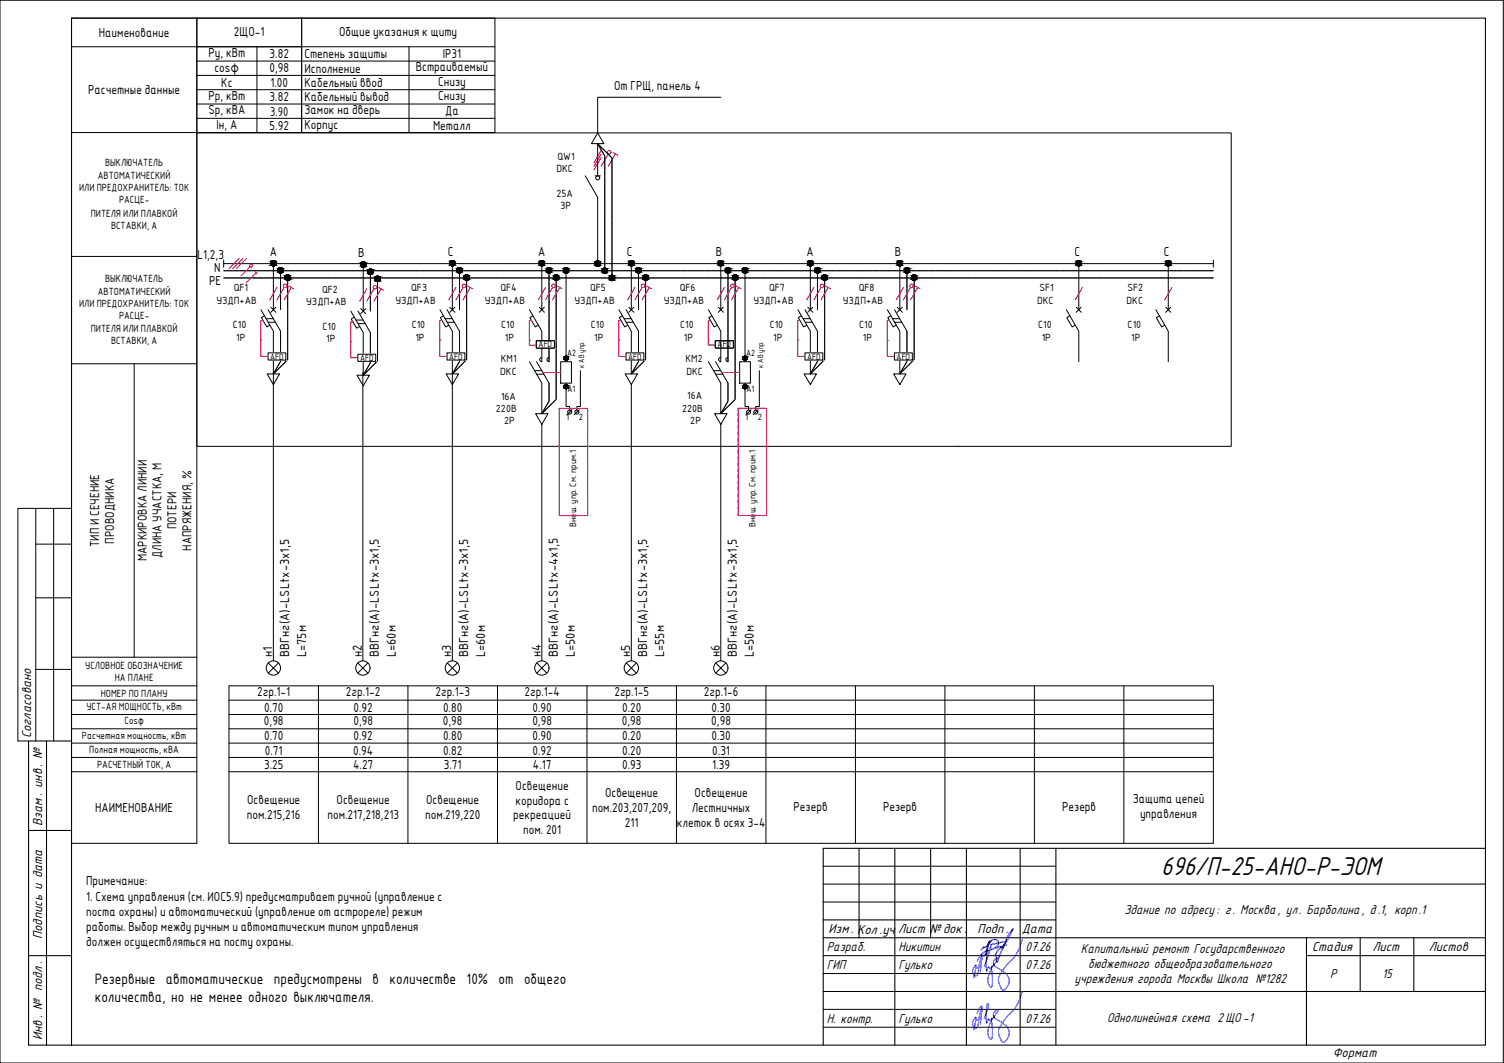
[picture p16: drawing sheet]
<svg xmlns="http://www.w3.org/2000/svg" width="420mm" height="297mm" viewBox="0 0 420 297" stroke-linecap="round" stroke-linejoin="round" font-family="sans-serif">
<defs><g id="words">
<text font-size="8" x="324.4" y="244.5">696/П-25-АНО-Р-ЭОМ</text>
<g font-size="4.5">
<text x="26.5" y="275">Резервные автоматические предусмотрены в количестве 10% от общего</text>
<text x="26.5" y="280">количества, но не менее одного выключателя.</text>
</g>
<g font-size="4">
<text x="8.7" y="206.3" transform="rotate(-90 8.7 206.3)">Согласовано</text>
<text x="11.7" y="230.8" transform="rotate(-90 11.7 230.8)">Взам. инв. №</text>
<text x="314.1" y="255.4">Здание по адресу: г. Москва, ул. Барболина, д.1, корп.1</text>
<text x="11.7" y="262.4" transform="rotate(-90 11.7 262.4)">Подпись и дата</text>
<text x="231.4" y="260.8">Изм. Кол .уч</text>
<text x="250.9" y="260.8">Лист № док.</text>
<text x="273.1" y="260.8">Подп.</text>
<text x="285.5" y="260.6">Дата</text>
<text x="231" y="265.8">Разраб.</text>
<text x="251" y="265.8">Никитин</text>
<text x="286.5" y="265.8">07.26</text>
<text x="302" y="266.3">Капитальный ремонт Государственного</text>
<text x="366.5" y="265.8">Стадия</text>
<text x="383.4" y="265.8">Лист</text>
<text x="399.1" y="265.8">Листов</text>
<text x="231" y="270.8">ГИП</text>
<text x="251" y="270.8">Гулько</text>
<text x="286.5" y="270.8">07.26</text>
<text x="300.2" y="274.6">учреждения города Москвы Школа №1282</text>
<text x="304" y="270.4">бюджетного общеобразовательного</text>
<text x="371.6" y="273.3">Р</text>
<text x="386.1" y="273.3">15</text>
<text x="231" y="285.8">Н. контр.</text>
<text x="251" y="285.8">Гулько</text>
<text x="286.5" y="285.8">07.26</text>
<text x="309.3" y="285.5">Однолинейная схема 2ЩО -1</text>
<text x="11.7" y="290.6" transform="rotate(-90 11.7 290.6)">Инв. № подл.</text>
<text x="372.3" y="295.4">Формат</text>
</g>
<text font-size="3.9" x="75.5" y="32.3">3.90</text>
<g font-size="3.5">
<text x="27.6" y="10.3">Наименование</text>
<text x="65.3" y="10.1">2ЩО-1</text>
<text x="94.7" y="9.9">Общие указания к щиту</text>
<text x="58.2" y="15.9">Ру, кВт</text>
<text x="75.3" y="16.3">3.82</text>
<text x="85" y="16.1">Степень защиты</text>
<text x="123.7" y="16.3">IP31</text>
<text x="59.9" y="20">cosφ</text>
<text x="75.3" y="20.1">0,98</text>
<text x="85" y="20.3">Исполнение</text>
<text x="116.1" y="19.9">Встраиваемый</text>
<text x="122.4" y="23.9">Снизу</text>
<text x="24.6" y="26.3">Расчетные данные</text>
<text x="58.2" y="27.9">Рр, кВт</text>
<text x="61.8" y="24.3">Кс</text>
<text x="75.3" y="28.3">3.82</text>
<text x="75.5" y="24.3">1.00</text>
<text x="85" y="24.3">Кабельный ввод</text>
<text x="85" y="28.3">Кабельный вывод</text>
<text x="122.4" y="27.9">Снизу</text>
<text x="171.5" y="25.2">От ГРЩ, панель 4</text>
<text x="58.2" y="31.9">Sр, кВА</text>
<text x="85" y="31.9">Замок на дверь</text>
<text x="85" y="35.9">Корпус</text>
<text x="124.4" y="32.1">Да</text>
<text x="60.5" y="36.1">Iн, А</text>
<text x="75.3" y="36.3">5.92</text>
<text x="121" y="36.3">Металл</text>
<text x="75.4" y="71.6">А</text>
<text x="100.1" y="71.9">В</text>
<text x="125.1" y="71.6">С</text>
<text x="150.3" y="71.6">А</text>
<text x="175.1" y="71.6">С</text>
<text x="200" y="71.6">В</text>
<text x="225.3" y="71.6">А</text>
<text x="250" y="71.6">В</text>
<text x="300.1" y="71.6">С</text>
<text x="325.1" y="71.6">С</text>
<text x="55.2" y="72.4">L1,2,3</text>
<text x="59.9" y="76.1">N</text>
<text x="58.4" y="79.8">PE</text>
<text x="49.3" y="147.9" transform="rotate(-90 49.3 147.9)">ПОТЕРИ</text>
<text x="27.7" y="152.9" transform="rotate(-90 27.7 152.9)">ТИП И СЕЧЕНИЕ</text>
<text x="31.9" y="151.9" transform="rotate(-90 31.9 151.9)">ПРОВОДНИКА</text>
<text x="45.1" y="156" transform="rotate(-90 45.1 156)">ДЛИНА УЧАСТКА, М</text>
<text x="53.5" y="153.9" transform="rotate(-90 53.5 153.9)">НАПРЯЖЕНИЯ, %</text>
<text x="41" y="156.9" transform="rotate(-90 41 156.9)">МАРКИРОВКА ЛИНИИ</text>
<text x="76.1" y="183.7" transform="rotate(-90 76.1 183.7)">н1</text>
<text x="80.8" y="183.7" transform="rotate(-90 80.8 183.7)">ВВГнг(А)-LSLtx-3x1,5</text>
<text x="85.6" y="183.7" transform="rotate(-90 85.6 183.7)">L=75м</text>
<text x="101" y="183.7" transform="rotate(-90 101 183.7)">н2</text>
<text x="105.8" y="183.7" transform="rotate(-90 105.8 183.7)">ВВГнг(А)-LSLtx-3x1,5</text>
<text x="110.6" y="183.7" transform="rotate(-90 110.6 183.7)">L=60м</text>
<text x="126" y="183.7" transform="rotate(-90 126 183.7)">н3</text>
<text x="130.8" y="183.7" transform="rotate(-90 130.8 183.7)">ВВГнг(А)-LSLtx-3x1,5</text>
<text x="135.6" y="183.7" transform="rotate(-90 135.6 183.7)">L=60м</text>
<text x="151.1" y="183.7" transform="rotate(-90 151.1 183.7)">н4</text>
<text x="155.8" y="183.7" transform="rotate(-90 155.8 183.7)">ВВГнг(А)-LSLtx-4x1,5</text>
<text x="160.5" y="183.7" transform="rotate(-90 160.5 183.7)">L=50м</text>
<text x="176.1" y="183.7" transform="rotate(-90 176.1 183.7)">н5</text>
<text x="180.8" y="183.7" transform="rotate(-90 180.8 183.7)">ВВГнг(А)-LSLtx-3x1,5</text>
<text x="185.5" y="183.7" transform="rotate(-90 185.5 183.7)">L=55м</text>
<text x="201.1" y="183.7" transform="rotate(-90 201.1 183.7)">н6</text>
<text x="205.8" y="183.7" transform="rotate(-90 205.8 183.7)">ВВГнг(А)-LSLtx-3x1,5</text>
<text x="210.5" y="183.7" transform="rotate(-90 210.5 183.7)">L=50м</text>
<text x="71.9" y="194.5">2гр.1-1</text>
<text x="96.6" y="194.5">2гр.1-2</text>
<text x="121.6" y="194.5">2гр.1-3</text>
<text x="146.5" y="194.5">2гр.1-4</text>
<text x="171.6" y="194.5">2гр.1-5</text>
<text x="196.6" y="194.5">2гр.1-6</text>
<text x="73.7" y="202.7">0,98</text>
<text x="73.8" y="198.9">0.70</text>
<text x="98.7" y="202.7">0,98</text>
<text x="98.8" y="198.9">0.92</text>
<text x="123.7" y="202.7">0,98</text>
<text x="123.8" y="198.9">0.80</text>
<text x="148.7" y="202.7">0,98</text>
<text x="148.8" y="198.9">0.90</text>
<text x="173.7" y="202.7">0,98</text>
<text x="173.8" y="198.9">0.20</text>
<text x="198.7" y="202.7">0,98</text>
<text x="198.8" y="198.9">0.30</text>
<text x="73.8" y="206.9">0.70</text>
<text x="98.8" y="206.9">0.92</text>
<text x="123.8" y="206.9">0.80</text>
<text x="148.8" y="206.9">0.90</text>
<text x="173.8" y="206.9">0.20</text>
<text x="198.8" y="206.9">0.30</text>
<text x="73.8" y="214.9">3.25</text>
<text x="74" y="210.9">0.71</text>
<text x="98.7" y="210.9">0.94</text>
<text x="98.7" y="214.9">4.27</text>
<text x="123.8" y="210.9">0.82</text>
<text x="124" y="214.9">3.71</text>
<text x="148.8" y="210.9">0.92</text>
<text x="148.9" y="214.9">4.17</text>
<text x="173.8" y="210.9">0.20</text>
<text x="173.8" y="214.9">0.93</text>
<text x="199" y="210.9">0.31</text>
<text x="199" y="214.9">1.39</text>
<text x="144" y="220.6">Освещение</text>
<text x="26.6" y="226.9">НАИМЕНОВАНИЕ</text>
<text x="69" y="224.6">Освещение</text>
<text x="94" y="224.6">Освещение</text>
<text x="119" y="224.6">Освещение</text>
<text x="144" y="224.8">коридора с</text>
<text x="165.4" y="226.9">пом.203,207,209,</text>
<text x="169" y="222.7">Освещение</text>
<text x="193.3" y="226.9">Лестничных</text>
<text x="194" y="222.7">Освещение</text>
<text x="221.7" y="226.5">Резерв</text>
<text x="246.7" y="226.5">Резерв</text>
<text x="296.7" y="226.5">Резерв</text>
<text x="316.5" y="224.4">Защита цепей</text>
<text x="69" y="228.7">пом.215,216</text>
<text x="91.5" y="228.7">пом.217,218,213</text>
<text x="118.8" y="228.7">пом.219,220</text>
<text x="143.4" y="229">рекреацией</text>
<text x="146.1" y="233.2">пом. 201</text>
<text x="174.6" y="231.1">211</text>
<text x="189.1" y="231.1">клеток в осях 3-4</text>
<text x="318.5" y="228.6">управления</text>
<text x="24.1" y="247.3">Примечание:</text>
<text x="24.1" y="251.7">1. Схема управления (см. ИОС5.9) предусматривает ручной (управление с</text>
<text x="24.1" y="256.1">поста охраны) и автоматический (управление от астрореле) режим</text>
<text x="24.1" y="260.3">работы. Выбор между ручным и автоматическим типом управления</text>
<text x="24.1" y="264.4">должен осуществляться на посту охраны.</text>
</g>
<g font-size="2.8">
<text x="29.3" y="46.4">ВЫКЛЮЧАТЕЛЬ</text>
<text x="155.8" y="44.7">QW1</text>
<text x="22.1" y="53.5">ИЛИ ПРЕДОХРАНИТЕЛЬ: ТОК</text>
<text x="27.3" y="50.2">АВТОМАТИЧЕСКИЙ</text>
<text x="155.5" y="48.1">DKC</text>
<text x="33.3" y="56.8">РАСЦЕ-</text>
<text x="155.4" y="55">25А</text>
<text x="156.6" y="58.5">3P</text>
<text x="25.4" y="60.6">ПИТЕЛЯ ИЛИ ПЛАВКОЙ</text>
<text x="31" y="63.9">ВСТАВКИ, А</text>
<text x="27.3" y="82.5">АВТОМАТИЧЕСКИЙ</text>
<text x="29.3" y="78.7">ВЫКЛЮЧАТЕЛЬ</text>
<text x="65.3" y="81.4">QF1</text>
<text x="90" y="81.8">QF2</text>
<text x="114.9" y="81.4">QF3</text>
<text x="139.8" y="81.4">QF4</text>
<text x="164.9" y="81.4">QF5</text>
<text x="189.9" y="81.4">QF6</text>
<text x="214.9" y="81.4">QF7</text>
<text x="239.9" y="81.4">QF8</text>
<text x="290.4" y="81.4">SF1</text>
<text x="315" y="81.4">SF2</text>
<text x="22.1" y="85.8">ИЛИ ПРЕДОХРАНИТЕЛЬ: ТОК</text>
<text x="33.3" y="89.1">РАСЦЕ-</text>
<text x="60.5" y="84.8">УЗДП+АВ</text>
<text x="85.6" y="85.2">УЗДП+АВ</text>
<text x="110.4" y="84.8">УЗДП+АВ</text>
<text x="135.4" y="84.8">УЗДП+АВ</text>
<text x="160.5" y="84.8">УЗДП+АВ</text>
<text x="185.5" y="84.8">УЗДП+АВ</text>
<text x="210.5" y="84.8">УЗДП+АВ</text>
<text x="235.5" y="84.8">УЗДП+АВ</text>
<text x="289.7" y="84.8">DKC</text>
<text x="314.7" y="84.8">DKC</text>
<text x="25.4" y="92.9">ПИТЕЛЯ ИЛИ ПЛАВКОЙ</text>
<text x="65" y="91.7">C10</text>
<text x="66" y="95.2">1P</text>
<text x="90.1" y="92.1">C10</text>
<text x="91.1" y="95.6">1P</text>
<text x="115" y="91.7">C10</text>
<text x="116" y="95.2">1P</text>
<text x="140" y="91.7">C10</text>
<text x="141" y="95.2">1P</text>
<text x="165" y="91.7">C10</text>
<text x="166" y="95.2">1P</text>
<text x="190" y="91.7">C10</text>
<text x="191" y="95.2">1P</text>
<text x="215" y="91.7">C10</text>
<text x="216" y="95.2">1P</text>
<text x="240" y="91.7">C10</text>
<text x="241" y="95.2">1P</text>
<text x="290" y="91.7">C10</text>
<text x="291" y="95.2">1P</text>
<text x="315" y="91.7">C10</text>
<text x="316" y="95.2">1P</text>
<text x="31" y="96.2">ВСТАВКИ, А</text>
<text x="139.9" y="101.3">КМ1</text>
<text x="191.5" y="101.3">КМ2</text>
<text x="139.7" y="104.7">DKC</text>
<text x="191.8" y="104.7">DKC</text>
<text x="140" y="111.6">16A</text>
<text x="192" y="111.6">16A</text>
<text x="138.6" y="115.1">220В</text>
<text x="140.8" y="118.5">2P</text>
<text x="190.6" y="115.1">220В</text>
<text x="192.8" y="118.5">2P</text>
<text x="23.8" y="187">УСЛОВНОЕ ОБОЗНАЧЕНИЕ</text>
<text x="32" y="190.3">НА ПЛАНЕ</text>
<text x="28.2" y="194.7">НОМЕР ПО ПЛАНУ</text>
<text x="24.1" y="198.4">УСТ-АЯ МОЩНОСТЬ, кВт</text>
<text x="34.8" y="202.4">Cosф</text>
<text x="22.9" y="206.4">Расчетная мощность, кВт</text>
<text x="25" y="210.4">Полная мощность, кВА</text>
<text x="27.1" y="214.7">РАСЧЕТНЫЙ ТОК, А</text>
</g>
<g font-size="2.4">
<text x="75.5" y="100.5">AFD</text>
<text x="100.6" y="100.8">AFD</text>
<text x="125.5" y="100.5">AFD</text>
<text x="150.5" y="97.1">AFD</text>
<text x="158.4" y="99.4">А2</text>
<text x="175.5" y="100.5">AFD</text>
<text x="200.5" y="97.1">AFD</text>
<text x="208.4" y="99.4">А2</text>
<text x="225.5" y="100.5">AFD</text>
<text x="250.5" y="100.5">AFD</text>
<text x="158.6" y="109.6">А1</text>
<text x="208.6" y="109.6">А1</text>
<text x="158.2" y="117.5">1</text>
<text x="161.7" y="117.5">2</text>
<text x="208.2" y="117.5">1</text>
<text x="211.7" y="117.5">2</text>
<text x="161" y="147.3" transform="rotate(-90 161 147.3)">Внеш. упр. См. прим.1</text>
<text x="211" y="147.3" transform="rotate(-90 211 147.3)">Внеш. упр. См. прим.1</text>
</g>
<g font-size="2.1">
<text x="163.2" y="102.7" transform="rotate(-90 163.2 102.7)">к АВ упр.</text>
<text x="213.2" y="102.7" transform="rotate(-90 213.2 102.7)">к АВ упр.</text>
</g>
</g></defs>
<path d="M62.5 73.7h276.5M62.5 77.7h276.5M62.5 75.7h276.5M62.5 72.7v2M339 72.7v2" fill="none" stroke="#000" stroke-width=".28"/>
<g fill="none" stroke="#f00" stroke-width=".28">
<path d="M66.8 72.2l-2.8 2.9M67.8 72.2l-2.8 2.9M68.8 72.2l-2.8 2.9M69.9 74.5l-2.6 2.6M71.3 76l.5 .5M71.5 76.2l-2.8 2.9"/>
<circle cx="70.2" cy="74.2" r=".41"/>
</g>
<!-- layer: 0 -->
<g fill="none" stroke="#000" stroke-width=".28">
<path d="M20 5.1h35v230.6h-35zM20 13.1h35M20 37h35M55 37.1h289v87.6h-289zM167 37.1l1.7 3h-3.5zM201.4 27.2h-34.4v9.9M163.5 49.1l3.5 6v18.6M166.2 49.1h1.5M167 40.1l3.9 3.9M167 40.2v8.9M167 40.3l.9 1.5M167.9 41.8l.1 .1"/>
<path d="M168 42h.1M168.1 42.1l.4 .7M168.5 42.9l.1 .1M168.6 43l.3 .5M168.9 43.5l.1 32.2M170.9 44.1l.1 .1M171 44.3v33.4M20 71.7h35M76.4 73.6v13M78.4 75.6v11M80.4 77.6l-.1 22.9M101.5 73.9v13"/>
<path d="M103.5 75.9v11M105.5 77.9v22.9l-3.9 4M126.4 73.6v13M128.4 75.6v11M130.4 77.6v22.9l-.9 .8M151.4 73.6v13M153.4 75.6v25.5a.6 .6 0 0 1-.6-.6 .6 .6 0 0 1 .6-.6M155.4 77.6v33.8M158.1 75.6v25.5M176.4 73.6v13M178.4 75.6v11M180.4 77.6l-.1 22.9"/>
<path d="M201.4 73.6v13M203.4 75.6v25.5a.6 .6 0 0 1-.6-.6 .6 .6 0 0 1 .6-.6M205.4 77.6v33.8M208.1 75.6v25.5M226.4 73.6v13M228.4 75.6v11M230.4 77.6v22.9l-.8 .8M251.4 73.6v13M253.4 75.6v11M255.4 77.6v22.9l-.8 .8M301.4 73.6v13M326.4 73.6v13"/>
<path d="M72.9 86.6l3.5 5.9v6.1M73.9 88.3l-.9 .5 1.5 2.6 .9-.5M74.4 89.1h1.9M74.9 98.6h5v2h-5zM74.9 86.6l3.5 5.9v6.1M74.9 90.1h2M75.7 85.9l1.4 1.4M77.1 85.9l-1.5 1.4M98 86.9l3.5 6v6.1M99 88.6l-.9 .5 1.5 2.6 .9-.5M99.4 89.4h2.1M100 99h5v2h-5z"/>
<path d="M100 86.9l3.5 6v6.1M100 90.4h2M100.8 86.2l1.4 1.4M102.2 86.2l-1.4 1.5M122.9 86.6l3.5 5.9v6.1M123.9 88.3l-.9 .5 1.5 2.6 .9-.5M124.4 89.1h1.9M124.9 98.6h5v2h-5zM124.9 86.6l3.5 5.9v6.1M124.9 90.1h2M125.7 85.9l1.4 1.4M127.1 85.9l-1.5 1.4"/>
<path d="M147.9 86.6l3.5 5.9v8.6a.6 .6 0 0 1-.6-.6 .6 .6 0 0 1 .6-.6M148.9 88.3l-.9 .5 1.5 2.6 .9-.5M150.7 85.9l1.4 1.4M152.1 85.9l-1.5 1.4M172.9 86.6l3.5 5.9v6.1M173.9 88.3l-.9 .5 1.5 2.6 .9-.5M174.3 89.1h2M174.9 98.6h5v2h-5zM174.9 86.6l3.5 5.9v6.1M174.9 90.1h2M175.7 85.9l1.4 1.4M177.1 85.9l-1.5 1.4"/>
<path d="M197.9 86.6l3.5 5.9v8.6a.6 .6 0 0 1-.6-.6 .6 .6 0 0 1 .6-.6M198.9 88.3l-.9 .5 1.5 2.6 .9-.5M200.7 85.9l1.4 1.4M202.1 85.9l-1.5 1.4M222.9 86.6l3.5 5.9v6.1M223.9 88.3l-.9 .5 1.5 2.6 .9-.5M224.3 89.1h2.1M224.9 98.6h5v2h-5zM224.9 86.6l3.5 5.9v6.1M224.9 90.1h2M225.7 85.9l1.4 1.4M227.1 85.9l-1.5 1.4"/>
<path d="M247.9 86.6l3.5 5.9v6.1M248.9 88.3l-.9 .5 1.5 2.6 .9-.5M249.3 89.1h2.1M249.9 98.6h5v2h-5zM249.9 86.6l3.5 5.9v6.1M249.9 90.1h2M250.7 85.9l1.4 1.4M252.1 85.9l-1.5 1.4M297.9 86.6l3.5 5.9v8.6M298.9 88.3l-.9 .5 1.5 2.6 .9-.5M300.7 85.9l1.4 1.4M302 85.9l-1.4 1.4"/>
<path d="M322.9 86.6l3.5 5.9v8.6M323.9 88.3l-.9 .5 1.5 2.6 .9-.5M325.6 85.9l1.5 1.4M327 85.9l-1.4 1.4M20 101.6h35M37.5 101.6v82M74.6 104.5h3.5l-1.7 3zM76.4 100.6v84.1M77.6 102.4l-.9 1.6M77.6 102.3v.1M77.8 102.1l-.2 .2M78.4 100.5v.5l-.6 1"/>
<path d="M79.5 101.3l-3.1 3.2 .2-.5M80.3 100.6l-.8 .7M99.7 104.8h3.5l-1.7 3.1zM101.4 104.1v80.6M101.5 101v3.8M101.9 104.1l-.4 .6M102 104l-.1 .1M102.1 103.7l-.1 .3M102.2 103.6v.1M102.3 103.4l-.1 .2M102.3 103.3v.1M103 102.3l-.6 1"/>
<path d="M103 102.2v.1M103.1 102l-.1 .1M103.3 101.8l-.2 .2M103.5 101.3l-.2 .4M103.5 100.9v.4M124.6 104.5h3.5l-1.7 3zM126.4 100.6v84.1M126.5 104.3l-.1 .1M126.6 104.1l-.1 .1M126.6 104v.1M126.7 103.9v.1M128.1 101.5l-1.4 2.3"/>
<path d="M128.4 100.5l-.3 1M129.5 101.3l-3.1 3.1M147.9 101.1l3.5 6v8.4M149.4 103.6h1.9M149.6 115.6h3.5l-1.7 3zM149.9 101.1l3.5 6v4.9M149.9 104.6h2M151.4 118.6v66.1M151.7 115l-.3 .5M151.8 114.9h-.1M152.3 113.9l-.5 .9M152.8 113l-.5 .9"/>
<path d="M153.1 112.6l-.2 .4M153.4 112l-.3 .6M155.3 111.7l-3.9 3.9M155.4 111.5l-.1 .2M156.6 101.1h3v6h-3zM158.1 107.1v6.5h1v1M159.8 114.5l-1.4 1.4M161.8 114.5l-1.4 1.4M162.1 103.6v10h-1v1M174.6 104.5h3.5l-1.7 3zM176.4 100.6v3.9M176.4 107.5v77.2"/>
<path d="M176.7 104l-.3 .5M176.7 103.9v.1M177 103.5l-.3 .3M177 103.3v.1M177.5 102.4l-.5 .9M177.7 102.2l-.1 .2M178.1 101.5l-.4 .7M178.4 100.5l-.3 1M180.3 100.6l-3.9 3.9M197.9 101.1l3.5 6v8.4M199.3 103.6h2M199.6 115.6h3.5l-1.7 3z"/>
<path d="M199.9 101.1l3.5 6v4.9M199.9 104.6h2M201.4 118.6v66.1M201.7 115l-.3 .5M201.8 114.9h-.1M201.9 114.7l-.1 .1M202 114.6l-.1 .1M202.3 113.9l-.3 .7M202.8 113.2l-.5 .7M202.8 113v.1M203 112.8l-.1 .2M203.4 112l-.4 .7"/>
<path d="M203.8 113.2l-2.4 2.4M205.3 111.7l-1.5 1.5M205.4 111.5l-.1 .2M206.6 101.1h3v6h-3zM208.1 107.1v6.5h1v1M209.8 114.5l-1.4 1.4M211.8 114.5l-1.4 1.4M212.1 103.6v10h-1v1M224.6 104.5h3.5l-1.7 3zM226.4 100.6v3.8M226.7 104l-.3 .4M226.7 103.9v.1"/>
<path d="M226.8 103.7l-.1 .1M226.9 103.6l-.1 .1M226.9 103.5v.1M227 103.3v.1M227.6 102.3l-.6 1M227.8 102.1l-.2 .2M227.8 101.9v.1M228.2 102.7l-1.7 1.7M228.4 100.5v.5l-.5 .9M229.5 101.3l-1.3 1.4M249.6 104.5h3.5l-1.7 3zM251.4 100.6v3.8"/>
<path d="M251.7 104l-.3 .4M251.8 103.7l-.1 .3M251.9 103.6l-.1 .1M252.5 102.4l-.6 1.2M253.4 100.5v.5l-.8 1.4M254.5 101.3l-3 3.1M20 191.7h35M20 195.7h35M20 199.7h35M20 183.6h35M64 191.7h275v44h-275zM64 195.7h275"/>
<path d="M64 199.7h275M75 185.3l2.8 2.8M77.8 185.3l-2.8 2.8M89 191.7v44M99.9 185.3l2.9 2.8M102.8 185.3l-2.9 2.8M114 191.7v44M124.9 185.3l2.9 2.8M127.8 185.3l-2.9 2.8M139 191.7v44M150 185.3l2.8 2.8M152.8 185.3l-2.8 2.8"/>
<path d="M164 191.7v44M175 185.3l2.8 2.8M177.8 185.3l-2.8 2.8M189 191.7v44M200 185.3l2.8 2.8M202.8 185.3l-2.8 2.8M214 191.7v44M239 191.7v44M264 191.7v44M289 191.7v44M314 191.7v44M20 203.7h35"/>
<path d="M20 207.7h35M20 211.7h35M20 215.7h35M64 203.7h275M64 207.7h275M64 211.7h275M64 215.7h275"/>
<circle cx="167" cy="49.7" r=".56"/>
<circle cx="76.4" cy="73.6" r=".75"/>
<circle cx="78.4" cy="75.5" r=".75"/>
<circle cx="80.4" cy="77.6" r=".75"/>
<circle cx="101.5" cy="73.9" r=".75"/>
<circle cx="103.5" cy="75.9" r=".75"/>
<circle cx="105.5" cy="77.9" r=".75"/>
<circle cx="126.4" cy="73.6" r=".75"/>
<circle cx="128.4" cy="75.5" r=".75"/>
<circle cx="130.4" cy="77.6" r=".75"/>
<circle cx="151.4" cy="73.6" r=".75"/>
<circle cx="153.4" cy="75.5" r=".75"/>
<circle cx="155.4" cy="77.6" r=".75"/>
<circle cx="158.1" cy="75.5" r=".75"/>
<circle cx="167" cy="73.7" r=".75"/>
<circle cx="169" cy="75.6" r=".75"/>
<circle cx="171" cy="77.7" r=".75"/>
<circle cx="176.4" cy="73.6" r=".75"/>
<circle cx="178.4" cy="75.5" r=".75"/>
<circle cx="180.4" cy="77.6" r=".75"/>
<circle cx="201.4" cy="73.6" r=".75"/>
<circle cx="203.4" cy="75.5" r=".75"/>
<circle cx="205.4" cy="77.6" r=".75"/>
<circle cx="208.1" cy="75.5" r=".75"/>
<circle cx="226.4" cy="73.6" r=".75"/>
<circle cx="228.4" cy="75.5" r=".75"/>
<circle cx="230.4" cy="77.6" r=".75"/>
<circle cx="251.4" cy="73.6" r=".75"/>
<circle cx="253.4" cy="75.5" r=".75"/>
<circle cx="255.4" cy="77.6" r=".75"/>
<circle cx="301.4" cy="73.6" r=".75"/>
<circle cx="326.4" cy="73.6" r=".75"/>
<circle cx="158.1" cy="100.1" r=".56"/>
<circle cx="158.1" cy="108.1" r=".56"/>
<circle cx="159.1" cy="115.1" r=".56"/>
<circle cx="161.2" cy="115.1" r=".56"/>
<circle cx="208.1" cy="100.1" r=".56"/>
<circle cx="208.1" cy="108.1" r=".56"/>
<circle cx="209.1" cy="115.1" r=".56"/>
<circle cx="211.1" cy="115.1" r=".56"/>
<circle cx="76.4" cy="186.7" r="2"/>
<circle cx="101.4" cy="186.7" r="2"/>
<circle cx="126.4" cy="186.7" r="2"/>
<circle cx="151.4" cy="186.7" r="2"/>
<circle cx="176.4" cy="186.7" r="2"/>
<circle cx="201.4" cy="186.7" r="2"/>
</g>
<g fill="#000" stroke="#000" stroke-width=".28">
<path d="M76.2 74.3h.3zM76.3 72.8h.2zM101.3 74.7h.3zM101.4 73.2h.2zM126.2 74.3h.4zM126.3 72.8h.1zM151.2 74.3h.4zM151.3 72.8h.1zM158 76.3h.3zM158 74.8h.2zM166.8 74.4h.3zM166.9 72.9h.1z"/>
<path d="M168.8 76.4h.3zM168.8 74.9h.2zM170.8 78.4h.3zM170.9 76.9h.1zM176.2 74.3h.4zM176.3 72.8h.1zM201.2 74.3h.3zM201.3 72.8h.1zM208 76.3h.3zM208 74.8h.2zM226.2 74.3h.3zM226.3 72.8h.1z"/>
<path d="M251.2 74.3h.3zM251.3 72.8h.2zM301.2 74.3h.3zM301.3 72.8h.2zM326.2 74.3h.3zM326.3 72.8h.2z"/>
<path d="M76.2 74.3h.3zM76.3 74.3h.2z"/>
<path d="M76.3 72.8h.2zM76.2 72.8h.3z"/>
<path d="M76.2 72.8h.4zM76.1 72.8h.5z"/>
<path d="M76.1 72.8l.6 .1zM76.1 72.9h.6z"/>
<path d="M76.1 74.3h.5zM76.1 74.3h.4z"/>
<path d="M76.1 72.9h.7zM76 72.9h.8z"/>
<path d="M76.1 74.2h.6zM76.1 74.2l.5 .1z"/>
<path d="M76 72.9h.8zM76 72.9h.8z"/>
<path d="M76 74.2h.8zM76 74.2h.7z"/>
<path d="M75.9 72.9l1 .1zM75.9 73h1z"/>
<path d="M75.9 74.2h.9zM75.9 74.2h.9z"/>
<path d="M75.9 73h1zM75.8 73h1.1z"/>
<path d="M75.9 74.1h1zM75.9 74.1l.9 .1z"/>
<path d="M75.8 73l1.2 .1zM75.8 73l1.2 .1z"/>
<path d="M75.8 74.1h1.1zM75.8 74.1h1.1z"/>
<path d="M75.8 73.1l1.2 .1zM75.8 73.1l1.2 .1z"/>
<path d="M75.8 74h1.2zM75.8 74l1.1 .1z"/>
<path d="M75.7 73.2h1.3zM75.7 73.2h1.3z"/>
<path d="M75.7 74h1.3zM75.7 74h1.3z"/>
<path d="M75.7 73.2l1.4 .1zM75.7 73.2l1.4 .1z"/>
<path d="M75.7 73.9h1.3zM75.7 73.9l1.3 .1z"/>
<path d="M75.7 73.3h1.4zM75.7 73.3h1.4z"/>
<path d="M75.7 73.8h1.4zM75.7 73.8l1.3 .1z"/>
<path d="M75.6 73.3l1.5 .1zM75.6 73.3l1.5 .1z"/>
<path d="M75.6 73.8h1.5zM75.6 73.8h1.5z"/>
<path d="M75.6 73.4l1.5 .1zM75.6 73.4l1.5 .1z"/>
<path d="M75.6 73.5l1.5 .1zM75.6 73.5l1.5 .1z"/>
<path d="M75.6 73.6l1.5 .1zM75.6 73.6l1.5 .1z"/>
<path d="M75.6 73.7h1.5zM75.6 73.7l1.5 .1z"/>
<path d="M75.6 73.6h1.5zM75.6 73.6h1.5z"/>
<path d="M101.3 74.7h.3zM101.4 74.7h.2z"/>
<path d="M101.4 73.2h.2zM101.3 73.2h.3z"/>
<path d="M101.3 73.2h.4zM101.2 73.2h.5z"/>
<path d="M101.2 73.2h.6zM101.2 73.2h.6z"/>
<path d="M101.2 74.6h.5zM101.2 74.6l.4 .1z"/>
<path d="M101.2 73.2l.6 .1zM101.1 73.3h.7z"/>
<path d="M101.2 74.6h.6zM101.2 74.6h.5z"/>
<path d="M101.1 73.3h.8zM101.1 73.3h.8z"/>
<path d="M101.1 74.6h.7zM101.1 74.6h.7z"/>
<path d="M101 73.3l1 .1zM101 73.4h1z"/>
<path d="M101 74.5h.9zM101 74.5l.8 .1z"/>
<path d="M101 73.4h1zM100.9 73.4h1.1z"/>
<path d="M101 74.5h1zM101 74.5h.9z"/>
<path d="M100.9 73.4l1.2 .1zM100.9 73.4l1.2 .1z"/>
<path d="M100.9 74.5h1.1zM100.9 74.5h1.1z"/>
<path d="M100.9 73.5h1.2zM100.8 73.5h1.3z"/>
<path d="M100.9 74.4h1.2zM100.9 74.4l1.1 .1z"/>
<path d="M100.8 73.5l1.3 .1zM100.8 73.5l1.3 .1z"/>
<path d="M100.8 74.3h1.3zM100.8 74.3l1.3 .1z"/>
<path d="M100.8 73.6h1.4zM100.8 73.6h1.4z"/>
<path d="M100.8 74.3h1.3zM100.8 74.3h1.3z"/>
<path d="M100.8 73.6l1.4 .1zM100.8 73.6l1.4 .1z"/>
<path d="M100.8 74.2h1.4zM100.8 74.2l1.3 .1z"/>
<path d="M100.8 73.7l1.4 .1zM100.8 73.7l1.4 .1z"/>
<path d="M100.8 74.2h1.4zM100.8 74.2h1.4z"/>
<path d="M100.7 73.8l1.5 .1zM100.7 73.8l1.5 .1z"/>
<path d="M100.7 73.9h1.5zM100.7 73.9h1.5z"/>
<path d="M100.7 73.9l1.5 .1zM100.7 73.9l1.5 .1z"/>
<path d="M100.7 74l1.5 .1zM100.7 74l1.5 .1z"/>
<path d="M100.7 74.1h1.5zM100.7 74.1l1.5 .1z"/>
<path d="M126.2 74.3h.2zM126.3 74.3h.1z"/>
<path d="M126.3 72.8h.3zM126.2 72.8h.4z"/>
<path d="M126.2 72.8h.4zM126.1 72.8h.5z"/>
<path d="M126.1 72.8l.6 .1zM126.1 72.9h.6z"/>
<path d="M126.1 74.3h.5zM126.1 74.3h.5z"/>
<path d="M126.1 72.9h.6zM126 72.9h.7z"/>
<path d="M126.1 74.2h.6zM126.1 74.2l.5 .1z"/>
<path d="M126 72.9h.8zM125.9 72.9h.9z"/>
<path d="M126 74.2h.7zM126 74.2h.7z"/>
<path d="M125.9 72.9l1 .1zM125.9 73h1z"/>
<path d="M125.9 74.2h.9zM125.9 74.2h.8z"/>
<path d="M125.9 73h1zM125.9 73h1z"/>
<path d="M125.9 74.1h1zM125.9 74.1l.9 .1z"/>
<path d="M125.8 73l1.2 .1zM125.8 73l1.2 .1z"/>
<path d="M125.8 74.1h1.1zM125.8 74.1h1.1z"/>
<path d="M125.8 73.1l1.2 .1zM125.8 73.1l1.2 .1z"/>
<path d="M125.8 74h1.2zM125.8 74l1.1 .1z"/>
<path d="M125.8 73.2h1.2zM125.8 73.2h1.2z"/>
<path d="M125.8 74h1.2zM125.8 74h1.2z"/>
<path d="M125.7 73.2l1.4 .1zM125.7 73.2l1.4 .1z"/>
<path d="M125.7 73.9h1.3zM125.7 73.9l1.3 .1z"/>
<path d="M125.7 73.3h1.4zM125.7 73.3h1.4z"/>
<path d="M125.7 73.8h1.4zM125.7 73.8l1.3 .1z"/>
<path d="M125.6 73.3l1.5 .1zM125.6 73.3l1.5 .1z"/>
<path d="M125.6 73.8h1.5zM125.6 73.8h1.5z"/>
<path d="M125.6 73.4l1.5 .1zM125.6 73.4l1.5 .1z"/>
<path d="M125.6 73.5l1.5 .1zM125.6 73.5l1.5 .1z"/>
<path d="M125.6 73.6l1.5 .1zM125.6 73.6l1.5 .1z"/>
<path d="M125.6 73.7h1.5zM125.6 73.7l1.5 .1z"/>
<path d="M125.6 73.6h1.5zM125.6 73.6h1.5z"/>
<path d="M151.2 74.3h.2zM151.3 74.3h.1z"/>
<path d="M151.3 72.8h.3zM151.2 72.8h.4z"/>
<path d="M151.2 72.8h.4zM151.1 72.8h.5z"/>
<path d="M151.1 72.8l.6 .1zM151.1 72.9h.6z"/>
<path d="M151.1 74.3h.5zM151.1 74.3h.5z"/>
<path d="M151.1 72.9h.6zM151 72.9h.7z"/>
<path d="M151.1 74.2h.6zM151.1 74.2l.5 .1z"/>
<path d="M151 72.9h.8zM150.9 72.9h.9z"/>
<path d="M151 74.2h.7zM151 74.2h.7z"/>
<path d="M150.9 72.9l.9 .1zM150.9 73h.9z"/>
<path d="M150.9 74.2h.9zM150.9 74.2h.8z"/>
<path d="M150.9 73h1zM150.9 73h1z"/>
<path d="M150.9 74.1h.9zM150.9 74.1l.9 .1z"/>
<path d="M150.8 73l1.2 .1zM150.8 73l1.2 .1z"/>
<path d="M150.8 74.1h1.1zM150.8 74.1h1z"/>
<path d="M150.8 73.1l1.2 .1zM150.8 73.1l1.2 .1z"/>
<path d="M150.8 74h1.2zM150.8 74l1.1 .1z"/>
<path d="M150.7 73.2h1.3zM150.7 73.2h1.3z"/>
<path d="M150.7 74h1.3zM150.7 74h1.3z"/>
<path d="M150.7 73.2l1.4 .1zM150.7 73.2l1.4 .1z"/>
<path d="M150.7 73.9h1.3zM150.7 73.9l1.3 .1z"/>
<path d="M150.7 73.3h1.4zM150.7 73.3h1.4z"/>
<path d="M150.7 73.8h1.4zM150.7 73.8l1.3 .1z"/>
<path d="M150.6 73.3l1.5 .1zM150.6 73.3l1.5 .1z"/>
<path d="M150.6 73.8h1.5zM150.6 73.8h1.5z"/>
<path d="M150.6 73.4l1.5 .1zM150.6 73.4l1.5 .1z"/>
<path d="M150.6 73.5l1.5 .1zM150.6 73.5l1.5 .1z"/>
<path d="M150.6 73.6l1.5 .1zM150.6 73.6l1.5 .1z"/>
<path d="M150.6 73.7h1.5zM150.6 73.7l1.5 .1z"/>
<path d="M150.6 73.6h1.5zM150.6 73.6h1.5z"/>
<path d="M158 76.3h.2zM158 76.3h.2z"/>
<path d="M158 74.8h.3zM158 74.8h.3z"/>
<path d="M158 74.8l.4 .1zM157.9 74.9h.5z"/>
<path d="M157.9 74.9h.5zM157.8 74.9h.6z"/>
<path d="M157.9 76.3h.5zM157.9 76.3h.4z"/>
<path d="M157.8 74.9h.7zM157.8 74.9h.7z"/>
<path d="M157.8 76.2h.6zM157.8 76.2l.6 .1z"/>
<path d="M157.8 74.9h.8zM157.7 74.9h.9z"/>
<path d="M157.8 76.2h.7zM157.8 76.2h.6z"/>
<path d="M157.7 74.9l.9 .1zM157.7 74.9l.9 .1z"/>
<path d="M157.7 76.2h.9zM157.7 76.2h.8z"/>
<path d="M157.6 75h1.1zM157.6 75h1.1z"/>
<path d="M157.6 76.1h1zM157.6 76.1l1 .1z"/>
<path d="M157.6 75l1.1 .1zM157.6 75l1.1 .1z"/>
<path d="M157.6 76.1h1.1zM157.6 76.1h1z"/>
<path d="M157.5 75.1h1.3zM157.5 75.1h1.3z"/>
<path d="M157.5 76h1.2zM157.5 76l1.2 .1z"/>
<path d="M157.5 75.1l1.3 .1zM157.5 75.1l1.3 .1z"/>
<path d="M157.5 76h1.3zM157.5 76h1.2z"/>
<path d="M157.5 75.2l1.3 .1zM157.5 75.2l1.3 .1z"/>
<path d="M157.5 75.9h1.3zM157.5 75.9l1.3 .1z"/>
<path d="M157.4 75.3h1.5zM157.4 75.3h1.5z"/>
<path d="M157.4 75.8h1.4zM157.4 75.8l1.4 .1z"/>
<path d="M157.4 75.3l1.5 .1zM157.4 75.3l1.5 .1z"/>
<path d="M157.4 75.8h1.5zM157.4 75.8h1.4z"/>
<path d="M157.4 75.4l1.5 .1zM157.4 75.4l1.5 .1z"/>
<path d="M157.4 75.5l1.5 .1zM157.4 75.5l1.5 .1z"/>
<path d="M157.4 75.6h1.5zM157.4 75.6h1.5z"/>
<path d="M157.4 75.6l1.5 .1zM157.4 75.6l1.5 .1z"/>
<path d="M157.4 75.7h1.5zM157.4 75.7l1.5 .1z"/>
<path d="M166.8 74.4h.2zM166.9 74.4h.1z"/>
<path d="M166.9 72.9h.2zM166.8 72.9h.3z"/>
<path d="M166.8 72.9h.4zM166.7 72.9h.5z"/>
<path d="M166.7 72.9l.6 .1zM166.6 73h.7z"/>
<path d="M166.7 74.4h.5zM166.7 74.4h.4z"/>
<path d="M166.6 73h.7zM166.6 73h.7z"/>
<path d="M166.6 74.3h.7zM166.6 74.3l.6 .1z"/>
<path d="M166.6 73l.8 .1zM166.6 73l.8 .1z"/>
<path d="M166.6 74.3h.7zM166.6 74.3h.7z"/>
<path d="M166.5 73.1h.9zM166.5 73.1h.9z"/>
<path d="M166.5 74.3h.9zM166.5 74.3h.8z"/>
<path d="M166.5 73.1h1zM166.4 73.1h1.1z"/>
<path d="M166.5 74.2h.9zM166.5 74.2l.9 .1z"/>
<path d="M166.4 73.1l1.1 .1zM166.4 73.1l1.1 .1z"/>
<path d="M166.4 74.2h1.1zM166.4 74.2h1z"/>
<path d="M166.4 73.2h1.2zM166.4 73.2h1.2z"/>
<path d="M166.4 74.1h1.1zM166.4 74.1l1.1 .1z"/>
<path d="M166.3 73.2l1.3 .1zM166.3 73.2l1.3 .1z"/>
<path d="M166.3 74.1h1.3zM166.3 74.1h1.2z"/>
<path d="M166.3 73.3l1.4 .1zM166.3 73.3l1.4 .1z"/>
<path d="M166.3 74h1.3zM166.3 74l1.3 .1z"/>
<path d="M166.3 73.4l1.4 .1zM166.3 73.4l1.4 .1z"/>
<path d="M166.3 73.9h1.4zM166.3 73.9l1.3 .1z"/>
<path d="M166.2 73.5h1.5zM166.2 73.5h1.5z"/>
<path d="M166.2 73.9h1.5zM166.2 73.9h1.5z"/>
<path d="M166.2 73.5l1.5 .1zM166.2 73.5l1.5 .1z"/>
<path d="M166.2 73.6l1.5 .1zM166.2 73.6l1.5 .1z"/>
<path d="M166.2 73.7h1.5zM166.2 73.7h1.5z"/>
<path d="M166.2 73.7l1.5 .1zM166.2 73.7l1.5 .1z"/>
<path d="M166.2 73.8h1.5zM166.2 73.8l1.5 .1z"/>
<path d="M168.8 76.4h.2zM168.8 76.4h.2z"/>
<path d="M168.8 74.9h.3zM168.8 74.9h.3z"/>
<path d="M168.8 74.9l.4 .1zM168.7 75h.5z"/>
<path d="M168.7 75h.6zM168.7 75h.6z"/>
<path d="M168.7 76.4h.5zM168.7 76.4h.4z"/>
<path d="M168.7 75h.6zM168.6 75h.7z"/>
<path d="M168.7 76.3h.6zM168.7 76.3l.5 .1z"/>
<path d="M168.6 75h.8zM168.5 75h.9z"/>
<path d="M168.6 76.3h.7zM168.6 76.3h.7z"/>
<path d="M168.5 75l.9 .1zM168.5 75.1h.9z"/>
<path d="M168.5 76.3h.9zM168.5 76.3h.8z"/>
<path d="M168.5 75.1h1zM168.5 75.1h1z"/>
<path d="M168.5 76.2h.9zM168.5 76.2l.9 .1z"/>
<path d="M168.4 75.1l1.1 .1zM168.4 75.2h1.1z"/>
<path d="M168.4 76.2h1.1zM168.4 76.2h1z"/>
<path d="M168.4 75.2l1.2 .1zM168.4 75.2l1.2 .1z"/>
<path d="M168.4 76.1h1.1zM168.4 76.1l1.1 .1z"/>
<path d="M168.3 75.3h1.3zM168.3 75.3h1.3z"/>
<path d="M168.3 76.1h1.3zM168.3 76.1h1.2z"/>
<path d="M168.3 75.3l1.4 .1zM168.3 75.3l1.4 .1z"/>
<path d="M168.3 76h1.3zM168.3 76l1.3 .1z"/>
<path d="M168.3 75.4h1.4zM168.3 75.4h1.4z"/>
<path d="M168.3 75.9h1.4zM168.3 75.9l1.3 .1z"/>
<path d="M168.2 75.4l1.5 .1zM168.2 75.4l1.5 .1z"/>
<path d="M168.2 75.9h1.5zM168.2 75.9h1.5z"/>
<path d="M168.2 75.5l1.5 .1zM168.2 75.5l1.5 .1z"/>
<path d="M168.2 75.6l1.5 .1zM168.2 75.6l1.5 .1z"/>
<path d="M168.2 75.7l1.5 .1zM168.2 75.7l1.5 .1z"/>
<path d="M168.2 75.8h1.5zM168.2 75.8l1.5 .1z"/>
<path d="M168.2 75.7h1.5zM168.2 75.7h1.5z"/>
<path d="M170.8 78.4h.2zM170.9 78.4h.1z"/>
<path d="M170.9 76.9h.2zM170.8 76.9h.3z"/>
<path d="M170.8 76.9h.4zM170.7 76.9h.5z"/>
<path d="M170.7 76.9l.6 .1zM170.6 77h.7z"/>
<path d="M170.7 78.4h.5zM170.7 78.4h.4z"/>
<path d="M170.6 77h.7zM170.6 77h.7z"/>
<path d="M170.6 78.3h.7zM170.6 78.3l.6 .1z"/>
<path d="M170.6 77l.8 .1zM170.6 77l.8 .1z"/>
<path d="M170.6 78.3h.7zM170.6 78.3h.7z"/>
<path d="M170.5 77.1h.9zM170.5 77.1h.9z"/>
<path d="M170.5 78.3h.9zM170.5 78.3h.8z"/>
<path d="M170.5 77.1h1zM170.4 77.1h1.1z"/>
<path d="M170.5 78.2h.9zM170.5 78.2l.9 .1z"/>
<path d="M170.4 77.1l1.1 .1zM170.4 77.1l1.1 .1z"/>
<path d="M170.4 78.2h1.1zM170.4 78.2h1z"/>
<path d="M170.4 77.2h1.2zM170.4 77.2h1.2z"/>
<path d="M170.4 78.1h1.1zM170.4 78.1l1.1 .1z"/>
<path d="M170.3 77.2l1.3 .1zM170.3 77.2l1.3 .1z"/>
<path d="M170.3 78.1h1.3zM170.3 78.1h1.2z"/>
<path d="M170.3 77.3l1.4 .1zM170.3 77.3l1.4 .1z"/>
<path d="M170.3 78h1.3zM170.3 78l1.3 .1z"/>
<path d="M170.3 77.4l1.4 .1zM170.3 77.4l1.4 .1z"/>
<path d="M170.3 77.9h1.4zM170.3 77.9l1.3 .1z"/>
<path d="M170.2 77.5h1.5zM170.2 77.5h1.5z"/>
<path d="M170.2 77.9h1.5zM170.2 77.9h1.5z"/>
<path d="M170.2 77.5l1.5 .1zM170.2 77.5l1.5 .1z"/>
<path d="M170.2 77.6l1.5 .1zM170.2 77.6l1.5 .1z"/>
<path d="M170.2 77.7h1.5zM170.2 77.7h1.5z"/>
<path d="M170.2 77.7l1.5 .1zM170.2 77.7l1.5 .1z"/>
<path d="M170.2 77.8h1.5zM170.2 77.8l1.5 .1z"/>
<path d="M176.2 74.3h.2zM176.3 74.3h.1z"/>
<path d="M176.3 72.8h.3zM176.2 72.8h.4z"/>
<path d="M176.2 72.8h.4zM176.1 72.8h.5z"/>
<path d="M176.1 72.8l.6 .1zM176.1 72.9h.6z"/>
<path d="M176.1 74.3h.5zM176.1 74.3h.5z"/>
<path d="M176.1 72.9h.6zM176 72.9h.7z"/>
<path d="M176.1 74.2h.6zM176.1 74.2l.5 .1z"/>
<path d="M176 72.9h.8zM175.9 72.9h.9z"/>
<path d="M176 74.2h.7zM176 74.2h.7z"/>
<path d="M175.9 72.9l.9 .1zM175.9 73h.9z"/>
<path d="M175.9 74.2h.9zM175.9 74.2h.8z"/>
<path d="M175.9 73h1zM175.8 73h1.1z"/>
<path d="M175.9 74.1h.9zM175.9 74.1l.9 .1z"/>
<path d="M175.8 73l1.2 .1zM175.8 73l1.2 .1z"/>
<path d="M175.8 74.1h1.1zM175.8 74.1h1z"/>
<path d="M175.8 73.1l1.2 .1zM175.8 73.1l1.2 .1z"/>
<path d="M175.8 74h1.2zM175.8 74l1.1 .1z"/>
<path d="M175.7 73.2h1.3zM175.7 73.2h1.3z"/>
<path d="M175.7 74h1.3zM175.7 74h1.3z"/>
<path d="M175.7 73.2l1.4 .1zM175.7 73.2l1.4 .1z"/>
<path d="M175.7 73.9h1.3zM175.7 73.9l1.3 .1z"/>
<path d="M175.7 73.3h1.4zM175.7 73.3h1.4z"/>
<path d="M175.7 73.8h1.4zM175.7 73.8l1.3 .1z"/>
<path d="M175.6 73.3l1.5 .1zM175.6 73.3l1.5 .1z"/>
<path d="M175.6 73.8h1.5zM175.6 73.8h1.5z"/>
<path d="M175.6 73.4l1.5 .1zM175.6 73.4l1.5 .1z"/>
<path d="M175.6 73.7h1.5zM175.6 73.7l1.5 .1z"/>
<path d="M175.6 73.5l1.5 .1zM175.6 73.5l1.5 .1z"/>
<path d="M175.6 73.6h1.5zM175.6 73.6h1.5z"/>
<path d="M175.6 73.6h1.5zM175.6 73.6l1.5 .1z"/>
<path d="M201.2 74.3h.2zM201.3 74.3h.1z"/>
<path d="M201.3 72.8h.2zM201.2 72.8h.3z"/>
<path d="M201.2 72.8h.4zM201.1 72.8h.5z"/>
<path d="M201.1 72.8l.6 .1zM201.1 72.9h.6z"/>
<path d="M201.1 74.3h.5zM201.1 74.3h.4z"/>
<path d="M201.1 72.9h.6zM201 72.9h.7z"/>
<path d="M201.1 74.2h.6zM201.1 74.2l.5 .1z"/>
<path d="M201 72.9h.8zM200.9 72.9h.9z"/>
<path d="M201 74.2h.7zM201 74.2h.7z"/>
<path d="M200.9 72.9l.9 .1zM200.9 73h.9z"/>
<path d="M200.9 74.2h.9zM200.9 74.2h.8z"/>
<path d="M200.9 73h1zM200.9 73h1z"/>
<path d="M200.9 74.1h.9zM200.9 74.1l.9 .1z"/>
<path d="M200.8 73l1.2 .1zM200.8 73l1.2 .1z"/>
<path d="M200.8 74.1h1.1zM200.8 74.1h1z"/>
<path d="M200.8 73.1l1.2 .1zM200.8 73.1l1.2 .1z"/>
<path d="M200.8 74h1.2zM200.8 74l1.1 .1z"/>
<path d="M200.7 73.2h1.3zM200.7 73.2h1.3z"/>
<path d="M200.7 74h1.3zM200.7 74h1.3z"/>
<path d="M200.7 73.2l1.4 .1zM200.7 73.2l1.4 .1z"/>
<path d="M200.7 73.9h1.3zM200.7 73.9l1.3 .1z"/>
<path d="M200.7 73.3h1.4zM200.7 73.3h1.4z"/>
<path d="M200.7 73.8h1.4zM200.7 73.8l1.3 .1z"/>
<path d="M200.6 73.3l1.5 .1zM200.6 73.3l1.5 .1z"/>
<path d="M200.6 73.8h1.5zM200.6 73.8h1.5z"/>
<path d="M200.6 73.4l1.5 .1zM200.6 73.4l1.5 .1z"/>
<path d="M200.6 73.7h1.5zM200.6 73.7l1.5 .1z"/>
<path d="M200.6 73.5l1.5 .1zM200.6 73.5l1.5 .1z"/>
<path d="M200.6 73.6h1.5zM200.6 73.6h1.5z"/>
<path d="M200.6 73.6h1.5zM200.6 73.6l1.5 .1z"/>
<path d="M208 76.3h.2zM208 76.3h.2z"/>
<path d="M208 74.8h.3zM208 74.8h.3z"/>
<path d="M208 74.8l.4 .1zM207.9 74.9h.5z"/>
<path d="M207.9 74.9h.5zM207.8 74.9h.6z"/>
<path d="M207.9 76.3h.5zM207.9 76.3h.4z"/>
<path d="M207.8 74.9h.7zM207.8 74.9h.7z"/>
<path d="M207.8 76.2h.6zM207.8 76.2l.6 .1z"/>
<path d="M207.8 74.9h.8zM207.7 74.9h.9z"/>
<path d="M207.8 76.2h.7zM207.8 76.2h.6z"/>
<path d="M207.7 74.9l.9 .1zM207.7 74.9l.9 .1z"/>
<path d="M207.7 76.2h.9zM207.7 76.2h.8z"/>
<path d="M207.6 75h1.1zM207.6 75h1.1z"/>
<path d="M207.6 76.1h1zM207.6 76.1l1 .1z"/>
<path d="M207.6 75l1.1 .1zM207.6 75l1.1 .1z"/>
<path d="M207.6 76.1h1.1zM207.6 76.1h1z"/>
<path d="M207.5 75.1h1.3zM207.5 75.1h1.3z"/>
<path d="M207.5 76h1.2zM207.5 76l1.2 .1z"/>
<path d="M207.5 75.1l1.3 .1zM207.5 75.1l1.3 .1z"/>
<path d="M207.5 76h1.3zM207.5 76h1.2z"/>
<path d="M207.5 75.2l1.3 .1zM207.5 75.2l1.3 .1z"/>
<path d="M207.5 75.9h1.3zM207.5 75.9l1.3 .1z"/>
<path d="M207.4 75.3h1.5zM207.4 75.3h1.5z"/>
<path d="M207.4 75.8h1.4zM207.4 75.8l1.4 .1z"/>
<path d="M207.4 75.3l1.5 .1zM207.4 75.3l1.5 .1z"/>
<path d="M207.4 75.8h1.5zM207.4 75.8h1.4z"/>
<path d="M207.4 75.4l1.5 .1zM207.4 75.4l1.5 .1z"/>
<path d="M207.4 75.5l1.5 .1zM207.4 75.5l1.5 .1z"/>
<path d="M207.4 75.6h1.5zM207.4 75.6h1.5z"/>
<path d="M207.4 75.6l1.5 .1zM207.4 75.6l1.5 .1z"/>
<path d="M207.4 75.7h1.5zM207.4 75.7l1.5 .1z"/>
<path d="M226.2 74.3h.2zM226.3 74.3h.1z"/>
<path d="M226.3 72.8h.2zM226.2 72.8h.3z"/>
<path d="M226.2 72.8h.4zM226.1 72.8h.5z"/>
<path d="M226.1 72.8l.6 .1zM226.1 72.9h.6z"/>
<path d="M226.1 74.3h.5zM226.1 74.3h.4z"/>
<path d="M226.1 72.9h.6zM226 72.9h.7z"/>
<path d="M226.1 74.2h.6zM226.1 74.2l.5 .1z"/>
<path d="M226 72.9h.8zM225.9 72.9h.9z"/>
<path d="M226 74.2h.7zM226 74.2h.7z"/>
<path d="M225.9 72.9l.9 .1zM225.9 73h.9z"/>
<path d="M225.9 74.2h.9zM225.9 74.2h.8z"/>
<path d="M225.9 73h1zM225.9 73h1z"/>
<path d="M225.9 74.1h.9zM225.9 74.1l.9 .1z"/>
<path d="M225.8 73l1.1 .1zM225.8 73l1.1 .1z"/>
<path d="M225.8 74.1h1.1zM225.8 74.1h1z"/>
<path d="M225.8 73.1l1.2 .1zM225.8 73.1l1.2 .1z"/>
<path d="M225.8 74h1.1zM225.8 74l1.1 .1z"/>
<path d="M225.7 73.2h1.3zM225.7 73.2h1.3z"/>
<path d="M225.7 74h1.3zM225.7 74h1.2z"/>
<path d="M225.7 73.2l1.4 .1zM225.7 73.2l1.4 .1z"/>
<path d="M225.7 73.9h1.3zM225.7 73.9l1.3 .1z"/>
<path d="M225.7 73.3h1.4zM225.7 73.3h1.4z"/>
<path d="M225.7 73.8h1.4zM225.7 73.8l1.3 .1z"/>
<path d="M225.7 73.3l1.4 .1zM225.7 73.3l1.4 .1z"/>
<path d="M225.7 73.8h1.4zM225.7 73.8h1.4z"/>
<path d="M225.6 73.4l1.5 .1zM225.6 73.4l1.5 .1z"/>
<path d="M225.6 73.7h1.5zM225.6 73.7l1.5 .1z"/>
<path d="M225.6 73.5l1.5 .1zM225.6 73.5l1.5 .1z"/>
<path d="M225.6 73.6h1.5zM225.6 73.6h1.5z"/>
<path d="M225.6 73.6h1.5zM225.6 73.6l1.5 .1z"/>
<path d="M251.2 74.3h.3zM251.3 74.3h.2z"/>
<path d="M251.3 72.8h.2zM251.2 72.8h.3z"/>
<path d="M251.2 72.8h.4zM251.1 72.8h.5z"/>
<path d="M251.1 72.8l.6 .1zM251.1 72.9h.6z"/>
<path d="M251.1 74.3h.5zM251.1 74.3h.4z"/>
<path d="M251.1 72.9h.6zM251 72.9h.7z"/>
<path d="M251.1 74.2h.6zM251.1 74.2l.5 .1z"/>
<path d="M251 72.9h.8zM250.9 72.9h.9z"/>
<path d="M251 74.2h.7zM251 74.2h.7z"/>
<path d="M250.9 72.9l1 .1zM250.9 73h1z"/>
<path d="M250.9 74.2h.9zM250.9 74.2h.8z"/>
<path d="M250.9 73h1zM250.9 73h1z"/>
<path d="M250.9 74.1h1zM250.9 74.1l.9 .1z"/>
<path d="M250.8 73l1.1 .1zM250.8 73l1.1 .1z"/>
<path d="M250.8 74.1h1.1zM250.8 74.1h1.1z"/>
<path d="M250.8 73.1l1.2 .1zM250.8 73.1l1.2 .1z"/>
<path d="M250.8 74h1.1zM250.8 74l1.1 .1z"/>
<path d="M250.7 73.2h1.3zM250.7 73.2h1.3z"/>
<path d="M250.7 74h1.3zM250.7 74h1.2z"/>
<path d="M250.7 73.2l1.4 .1zM250.7 73.2l1.4 .1z"/>
<path d="M250.7 73.9h1.3zM250.7 73.9l1.3 .1z"/>
<path d="M250.7 73.3h1.4zM250.7 73.3h1.4z"/>
<path d="M250.7 73.3l1.4 .1zM250.7 73.3l1.4 .1z"/>
<path d="M250.7 73.8h1.4zM250.7 73.8h1.4z"/>
<path d="M250.7 73.8h1.4zM250.7 73.8l1.3 .1z"/>
<path d="M250.6 73.4l1.5 .1zM250.6 73.4l1.5 .1z"/>
<path d="M250.6 73.7h1.5zM250.6 73.7l1.5 .1z"/>
<path d="M250.6 73.5l1.5 .1zM250.6 73.5l1.5 .1z"/>
<path d="M250.6 73.6h1.5zM250.6 73.6h1.5z"/>
<path d="M250.6 73.6h1.5zM250.6 73.6l1.5 .1z"/>
<path d="M301.2 74.3h.3zM301.3 74.3h.2z"/>
<path d="M301.3 72.8h.2zM301.2 72.8h.3z"/>
<path d="M301.2 72.8h.4zM301.1 72.8h.5z"/>
<path d="M301.1 72.8l.6 .1zM301.1 72.9h.6z"/>
<path d="M301.1 74.3h.5zM301.1 74.3h.4z"/>
<path d="M301.1 72.9h.6zM301 72.9h.7z"/>
<path d="M301.1 74.2h.6zM301.1 74.2l.5 .1z"/>
<path d="M301 72.9h.8zM300.9 72.9h.9z"/>
<path d="M301 74.2h.7zM301 74.2h.7z"/>
<path d="M300.9 72.9l1 .1zM300.9 73h1z"/>
<path d="M300.9 74.2h.9zM300.9 74.2h.8z"/>
<path d="M300.9 73h1zM300.8 73h1.1z"/>
<path d="M300.9 74.1h1zM300.9 74.1l.9 .1z"/>
<path d="M300.8 73l1.1 .1zM300.8 73l1.1 .1z"/>
<path d="M300.8 74.1h1.1zM300.8 74.1h1.1z"/>
<path d="M300.8 73.1l1.2 .1zM300.8 73.1l1.2 .1z"/>
<path d="M300.8 74h1.1zM300.8 74l1.1 .1z"/>
<path d="M300.7 73.2h1.3zM300.7 73.2h1.3z"/>
<path d="M300.7 74h1.3zM300.7 74h1.2z"/>
<path d="M300.7 73.2l1.4 .1zM300.7 73.2l1.4 .1z"/>
<path d="M300.7 73.9h1.3zM300.7 73.9l1.3 .1z"/>
<path d="M300.7 73.3h1.4zM300.7 73.3h1.4z"/>
<path d="M300.7 73.8h1.4zM300.7 73.8l1.3 .1z"/>
<path d="M300.7 73.3l1.4 .1zM300.7 73.3l1.4 .1z"/>
<path d="M300.7 73.8h1.4zM300.7 73.8h1.4z"/>
<path d="M300.6 73.4l1.5 .1zM300.6 73.4l1.5 .1z"/>
<path d="M300.6 73.5l1.5 .1zM300.6 73.5l1.5 .1z"/>
<path d="M300.6 73.6h1.5zM300.6 73.6h1.5z"/>
<path d="M300.6 73.6l1.5 .1zM300.6 73.6l1.5 .1z"/>
<path d="M300.6 73.7h1.5zM300.6 73.7l1.5 .1z"/>
<path d="M326.2 74.3h.3zM326.3 74.3h.2z"/>
<path d="M326.3 72.8h.2zM326.2 72.8h.3z"/>
<path d="M326.2 72.8h.4zM326.1 72.8h.5z"/>
<path d="M326.1 72.8l.6 .1zM326.1 72.9h.6z"/>
<path d="M326.1 74.3h.5zM326.1 74.3h.4z"/>
<path d="M326.1 72.9h.6zM326 72.9h.7z"/>
<path d="M326.1 74.2h.6zM326.1 74.2l.5 .1z"/>
<path d="M326 72.9h.8zM326 72.9h.8z"/>
<path d="M326 74.2h.7zM326 74.2h.7z"/>
<path d="M325.9 72.9l1 .1zM325.9 73h1z"/>
<path d="M325.9 74.2h.9zM325.9 74.2h.8z"/>
<path d="M325.9 73h1zM325.8 73h1.1z"/>
<path d="M325.9 74.1h1zM325.9 74.1l.9 .1z"/>
<path d="M325.8 73l1.1 .1zM325.8 73l1.1 .1z"/>
<path d="M325.8 74.1h1.1zM325.8 74.1h1.1z"/>
<path d="M325.8 73.1l1.2 .1zM325.8 73.1l1.2 .1z"/>
<path d="M325.8 74h1.1zM325.8 74l1.1 .1z"/>
<path d="M325.7 73.2h1.3zM325.7 73.2h1.3z"/>
<path d="M325.7 74h1.3zM325.7 74h1.2z"/>
<path d="M325.7 73.2l1.4 .1zM325.7 73.2l1.4 .1z"/>
<path d="M325.7 73.9h1.3zM325.7 73.9l1.3 .1z"/>
<path d="M325.7 73.3h1.4zM325.7 73.3h1.4z"/>
<path d="M325.7 73.8h1.4zM325.7 73.8l1.3 .1z"/>
<path d="M325.6 73.3l1.5 .1zM325.6 73.3l1.5 .1z"/>
<path d="M325.6 73.8h1.5zM325.6 73.8h1.5z"/>
<path d="M325.6 73.4l1.5 .1zM325.6 73.4l1.5 .1z"/>
<path d="M325.6 73.5l1.5 .1zM325.6 73.5l1.5 .1z"/>
<path d="M325.6 73.6h1.5zM325.6 73.6h1.5z"/>
<path d="M325.6 73.6l1.5 .1zM325.6 73.6l1.5 .1z"/>
<path d="M325.6 73.7h1.5zM325.6 73.7l1.5 .1z"/>
</g>
<!-- layer: A-HATCH-WALL -->
<g fill="#000" stroke="#000" stroke-width=".28">
<path d="M78.2 76.3h.3zM78.3 74.8h.2zM80.2 78.3h.3zM80.3 76.8h.2zM103.3 76.7h.4zM103.4 75.2h.1zM105.3 78.7h.3zM105.4 77.2h.2zM128.2 76.3h.3zM128.3 74.8h.2zM130.2 78.3h.4zM130.3 76.8h.2z"/>
<path d="M153.2 76.3h.3zM153.3 74.8h.2zM155.2 78.3h.4zM155.3 76.8h.1zM178.2 76.3h.3zM178.3 74.8h.2zM180.2 78.3h.4zM180.3 76.8h.1zM203.2 76.3h.3zM203.3 74.8h.2zM205.2 78.3h.3zM205.3 76.8h.1z"/>
<path d="M228.2 76.3h.3zM228.3 74.8h.2zM230.2 78.3h.3zM230.3 76.8h.1zM253.2 76.3h.3zM253.3 74.8h.1zM255.2 78.3h.3zM255.3 76.8h.1zM158.1 99.5h.1zM208 99.5h.2zM158 100.6h.3zM158 108.6h.3z"/>
<path d="M158.1 107.5h.1zM208 100.6h.3zM208 108.6h.3zM208 107.5h.2z"/>
<path d="M78.2 76.3h.3zM78.3 76.3h.2z"/>
<path d="M78.3 74.8h.2zM78.2 74.8h.3z"/>
<path d="M78.2 74.8l.4 .1zM78.1 74.9h.5z"/>
<path d="M78.1 74.9h.6zM78.1 74.9h.6z"/>
<path d="M78.1 76.3h.5zM78.1 76.3h.4z"/>
<path d="M78.1 74.9h.6zM78 74.9h.7z"/>
<path d="M78.1 76.2h.6zM78.1 76.2l.5 .1z"/>
<path d="M78 74.9h.8zM77.9 74.9h.9z"/>
<path d="M78 76.2h.7zM78 76.2h.7z"/>
<path d="M77.9 74.9l1 .1zM77.9 74.9l1 .1z"/>
<path d="M77.9 76.2h.9zM77.9 76.2h.8z"/>
<path d="M77.9 75h1zM77.9 75h1z"/>
<path d="M77.9 76.1h1zM77.9 76.1l.9 .1z"/>
<path d="M77.8 75l1.2 .1zM77.8 75l1.2 .1z"/>
<path d="M77.8 76.1h1.1zM77.8 76.1h1.1z"/>
<path d="M77.8 75.1h1.2zM77.8 75.1h1.2z"/>
<path d="M77.8 76h1.2zM77.8 76l1.1 .1z"/>
<path d="M77.7 75.1l1.3 .1zM77.7 75.1l1.3 .1z"/>
<path d="M77.7 76h1.3zM77.7 76h1.3z"/>
<path d="M77.7 75.2l1.4 .1zM77.7 75.2l1.4 .1z"/>
<path d="M77.7 75.9h1.3zM77.7 75.9l1.3 .1z"/>
<path d="M77.7 75.3h1.4zM77.7 75.3h1.4z"/>
<path d="M77.7 75.8h1.4zM77.7 75.8l1.3 .1z"/>
<path d="M77.7 75.3l1.4 .1zM77.7 75.3l1.4 .1z"/>
<path d="M77.7 75.8h1.4zM77.7 75.8h1.4z"/>
<path d="M77.6 75.4l1.5 .1zM77.6 75.4l1.5 .1z"/>
<path d="M77.6 75.7h1.5zM77.6 75.7l1.5 .1z"/>
<path d="M77.6 75.5l1.5 .1zM77.6 75.5l1.5 .1z"/>
<path d="M77.6 75.6h1.5zM77.6 75.6h1.5z"/>
<path d="M77.6 75.6h1.5zM77.6 75.6l1.5 .1z"/>
<path d="M80.2 78.3h.3zM80.3 78.3h.2z"/>
<path d="M80.3 76.8h.2zM80.2 76.8h.3z"/>
<path d="M80.2 76.8h.4zM80.1 76.8h.5z"/>
<path d="M80.1 76.8l.6 .1zM80.1 76.8l.6 .1z"/>
<path d="M80.1 78.3h.5zM80.1 78.3h.4z"/>
<path d="M80.1 76.9h.6zM80 76.9h.7z"/>
<path d="M80.1 78.2h.6zM80.1 78.2l.5 .1z"/>
<path d="M80 76.9h.8zM80 76.9h.8z"/>
<path d="M80 78.2h.7zM80 78.2h.7z"/>
<path d="M79.9 76.9l1 .1zM79.9 77h1z"/>
<path d="M79.9 78.2h.9zM79.9 78.2h.8z"/>
<path d="M79.9 77h1zM79.9 77h1z"/>
<path d="M79.9 78.1h1zM79.9 78.1l.9 .1z"/>
<path d="M79.8 77l1.2 .1zM79.8 77l1.2 .1z"/>
<path d="M79.8 78.1h1.1zM79.8 78.1h1.1z"/>
<path d="M79.8 77.1l1.2 .1zM79.8 77.1l1.2 .1z"/>
<path d="M79.8 78h1.2zM79.8 78l1.1 .1z"/>
<path d="M79.7 77.2h1.3zM79.7 77.2h1.3z"/>
<path d="M79.7 78h1.3zM79.7 78h1.3z"/>
<path d="M79.7 77.2l1.4 .1zM79.7 77.2l1.4 .1z"/>
<path d="M79.7 77.9h1.3zM79.7 77.9l1.3 .1z"/>
<path d="M79.7 77.3l1.4 .1zM79.7 77.3l1.4 .1z"/>
<path d="M79.7 77.8h1.4zM79.7 77.8l1.3 .1z"/>
<path d="M79.7 77.4h1.4zM79.7 77.4h1.4z"/>
<path d="M79.7 77.8h1.4zM79.7 77.8h1.4z"/>
<path d="M79.6 77.4l1.5 .1zM79.6 77.4l1.5 .1z"/>
<path d="M79.6 77.5l1.5 .1zM79.6 77.5l1.5 .1z"/>
<path d="M79.6 77.6l1.5 .1zM79.6 77.6l1.5 .1z"/>
<path d="M79.6 77.7h1.5zM79.6 77.7l1.5 .1z"/>
<path d="M79.6 77.6h1.5zM79.6 77.6h1.5z"/>
<path d="M103.3 76.7h.2zM103.4 76.7h.1z"/>
<path d="M103.4 75.2h.3zM103.3 75.2h.4z"/>
<path d="M103.3 75.2h.4zM103.2 75.2h.5z"/>
<path d="M103.2 75.2l.6 .1zM103.2 75.3h.6z"/>
<path d="M103.2 76.7h.5zM103.2 76.7h.5z"/>
<path d="M103.2 75.3h.6zM103.1 75.3h.7z"/>
<path d="M103.2 76.6h.6zM103.2 76.6l.5 .1z"/>
<path d="M103.1 75.3h.8zM103 75.3h.9z"/>
<path d="M103.1 76.6h.7zM103.1 76.6h.7z"/>
<path d="M103 75.3l.9 .1zM103 75.4h.9z"/>
<path d="M103 76.5h.9zM103 76.5l.8 .1z"/>
<path d="M103 75.4h1zM103 75.4h1z"/>
<path d="M103 76.5h.9zM103 76.5h.9z"/>
<path d="M102.9 75.4l1.2 .1zM102.9 75.4l1.2 .1z"/>
<path d="M102.9 76.4h1.1zM102.9 76.4l1 .1z"/>
<path d="M102.9 75.5h1.2zM102.9 75.5h1.2z"/>
<path d="M102.9 76.4h1.2zM102.9 76.4h1.1z"/>
<path d="M102.8 75.5l1.3 .1zM102.8 75.5l1.3 .1z"/>
<path d="M102.8 76.3h1.3zM102.8 76.3l1.3 .1z"/>
<path d="M102.8 75.6l1.4 .1zM102.8 75.6l1.4 .1z"/>
<path d="M102.8 76.3h1.3zM102.8 76.3h1.3z"/>
<path d="M102.8 75.7h1.4zM102.8 75.7h1.4z"/>
<path d="M102.8 76.2h1.4zM102.8 76.2l1.3 .1z"/>
<path d="M102.7 75.7l1.5 .1zM102.7 75.7l1.5 .1z"/>
<path d="M102.7 76.1h1.5zM102.7 76.1l1.5 .1z"/>
<path d="M102.7 75.8l1.5 .1zM102.7 75.8l1.5 .1z"/>
<path d="M102.7 76.1h1.5zM102.7 76.1h1.5z"/>
<path d="M102.7 75.9h1.5zM102.7 75.9h1.5z"/>
<path d="M102.7 75.9l1.5 .1zM102.7 75.9l1.5 .1z"/>
<path d="M102.7 76h1.5zM102.7 76l1.5 .1z"/>
<path d="M105.3 78.7h.3zM105.4 78.7h.2z"/>
<path d="M105.4 77.2h.2zM105.3 77.2h.3z"/>
<path d="M105.3 77.2h.4zM105.2 77.2h.5z"/>
<path d="M105.2 77.2h.6zM105.2 77.2h.6z"/>
<path d="M105.2 78.6h.5zM105.2 78.6l.4 .1z"/>
<path d="M105.2 77.2l.6 .1zM105.1 77.3h.7z"/>
<path d="M105.2 78.6h.6zM105.2 78.6h.5z"/>
<path d="M105.1 77.3h.8zM105.1 77.3h.8z"/>
<path d="M105.1 78.6h.7zM105.1 78.6h.7z"/>
<path d="M105.1 77.3l.9 .1zM105 77.4h1z"/>
<path d="M105.1 78.5h.8zM105.1 78.5l.7 .1z"/>
<path d="M105 77.4h1zM104.9 77.4h1.1z"/>
<path d="M105 78.5h1zM105 78.5h.9z"/>
<path d="M104.9 77.4l1.2 .1zM104.9 77.4l1.2 .1z"/>
<path d="M104.9 78.5h1.1zM104.9 78.5h1.1z"/>
<path d="M104.9 77.5h1.2zM104.9 77.5h1.2z"/>
<path d="M104.9 78.4h1.2zM104.9 78.4l1.1 .1z"/>
<path d="M104.8 77.5l1.3 .1zM104.8 77.5l1.3 .1z"/>
<path d="M104.8 78.3h1.3zM104.8 78.3l1.3 .1z"/>
<path d="M104.8 77.6h1.4zM104.8 77.6h1.4z"/>
<path d="M104.8 78.3h1.3zM104.8 78.3h1.3z"/>
<path d="M104.8 77.6l1.4 .1zM104.8 77.6l1.4 .1z"/>
<path d="M104.8 78.2h1.4zM104.8 78.2l1.3 .1z"/>
<path d="M104.8 77.7l1.4 .1zM104.8 77.7l1.4 .1z"/>
<path d="M104.8 78.1h1.4zM104.8 78.1l1.4 .1z"/>
<path d="M104.7 77.8l1.5 .1zM104.7 77.8l1.5 .1z"/>
<path d="M104.7 77.9h1.5zM104.7 77.9h1.5z"/>
<path d="M104.7 77.9l1.5 .1zM104.7 77.9l1.5 .1z"/>
<path d="M104.7 78l1.5 .1zM104.7 78l1.5 .1z"/>
<path d="M104.7 78.1h1.5zM104.7 78.1h1.5z"/>
<path d="M128.2 76.3h.3zM128.3 76.3h.2z"/>
<path d="M128.3 74.8h.2zM128.2 74.8h.3z"/>
<path d="M128.2 74.8l.4 .1zM128.1 74.9h.5z"/>
<path d="M128.1 74.9h.6zM128.1 74.9h.6z"/>
<path d="M128.1 76.3h.5zM128.1 76.3h.4z"/>
<path d="M128.1 74.9h.6zM128 74.9h.7z"/>
<path d="M128.1 76.2h.6zM128.1 76.2l.5 .1z"/>
<path d="M128 74.9h.8zM127.9 74.9h.9z"/>
<path d="M128 76.2h.7zM128 76.2h.7z"/>
<path d="M127.9 74.9l1 .1zM127.9 74.9l1 .1z"/>
<path d="M127.9 76.2h.9zM127.9 76.2h.8z"/>
<path d="M127.9 75h1zM127.8 75h1.1z"/>
<path d="M127.9 76.1h1zM127.9 76.1l.9 .1z"/>
<path d="M127.8 75l1.1 .1zM127.8 75.1h1.1z"/>
<path d="M127.8 76.1h1.1zM127.8 76.1h1.1z"/>
<path d="M127.8 75.1h1.2zM127.8 75.1h1.2z"/>
<path d="M127.8 76h1.1zM127.8 76l1.1 .1z"/>
<path d="M127.7 75.1l1.3 .1zM127.7 75.1l1.3 .1z"/>
<path d="M127.7 76h1.3zM127.7 76h1.2z"/>
<path d="M127.7 75.2l1.4 .1zM127.7 75.2l1.4 .1z"/>
<path d="M127.7 75.9h1.3zM127.7 75.9l1.3 .1z"/>
<path d="M127.7 75.3h1.4zM127.7 75.3h1.4z"/>
<path d="M127.7 75.8h1.4zM127.7 75.8l1.3 .1z"/>
<path d="M127.7 75.3l1.4 .1zM127.7 75.3l1.4 .1z"/>
<path d="M127.7 75.8h1.4zM127.7 75.8h1.4z"/>
<path d="M127.6 75.4l1.5 .1zM127.6 75.4l1.5 .1z"/>
<path d="M127.6 75.5l1.5 .1zM127.6 75.5l1.5 .1z"/>
<path d="M127.6 75.6h1.5zM127.6 75.6h1.5z"/>
<path d="M127.6 75.6l1.5 .1zM127.6 75.6l1.5 .1z"/>
<path d="M127.6 75.7h1.5zM127.6 75.7l1.5 .1z"/>
<path d="M130.2 78.3h.3zM130.3 78.3h.2z"/>
<path d="M130.3 76.8h.3zM130.2 76.8h.4z"/>
<path d="M130.2 76.8h.4zM130.1 76.8h.5z"/>
<path d="M130.1 76.8l.6 .1zM130.1 76.9h.6z"/>
<path d="M130.1 78.3h.5zM130.1 78.3h.5z"/>
<path d="M130.1 76.9h.6zM130 76.9h.7z"/>
<path d="M130.1 78.2h.6zM130.1 78.2l.5 .1z"/>
<path d="M130 76.9h.8zM129.9 76.9h.9z"/>
<path d="M130 78.2h.7zM130 78.2h.7z"/>
<path d="M129.9 76.9l1 .1zM129.9 77h1z"/>
<path d="M129.9 78.2h.9zM129.9 78.2h.8z"/>
<path d="M129.9 77h1zM129.9 77h1z"/>
<path d="M129.9 78.1h1zM129.9 78.1l.9 .1z"/>
<path d="M129.8 77l1.2 .1zM129.8 77l1.2 .1z"/>
<path d="M129.8 78.1h1.1zM129.8 78.1h1.1z"/>
<path d="M129.8 77.1l1.2 .1zM129.8 77.1l1.2 .1z"/>
<path d="M129.8 78h1.2zM129.8 78l1.1 .1z"/>
<path d="M129.8 77.2h1.2zM129.8 77.2h1.2z"/>
<path d="M129.8 78h1.2zM129.8 78h1.2z"/>
<path d="M129.7 77.2l1.4 .1zM129.7 77.2l1.4 .1z"/>
<path d="M129.7 77.9h1.3zM129.7 77.9l1.3 .1z"/>
<path d="M129.7 77.3l1.4 .1zM129.7 77.3l1.4 .1z"/>
<path d="M129.7 77.8h1.4zM129.7 77.8l1.3 .1z"/>
<path d="M129.6 77.4h1.5zM129.6 77.4h1.5z"/>
<path d="M129.6 77.8h1.5zM129.6 77.8h1.5z"/>
<path d="M129.6 77.4l1.5 .1zM129.6 77.4l1.5 .1z"/>
<path d="M129.6 77.5l1.5 .1zM129.6 77.5l1.5 .1z"/>
<path d="M129.6 77.6l1.5 .1zM129.6 77.6l1.5 .1z"/>
<path d="M129.6 77.7h1.5zM129.6 77.7l1.5 .1z"/>
<path d="M129.6 77.6h1.5zM129.6 77.6h1.5z"/>
<path d="M153.2 76.3h.3zM153.3 76.3h.2z"/>
<path d="M153.3 74.8h.2zM153.2 74.8h.3z"/>
<path d="M153.2 74.8l.4 .1zM153.1 74.9h.5z"/>
<path d="M153.1 74.9h.6zM153.1 74.9h.6z"/>
<path d="M153.1 76.3h.5zM153.1 76.3h.4z"/>
<path d="M153.1 74.9h.6zM153 74.9h.7z"/>
<path d="M153.1 76.2h.6zM153.1 76.2l.5 .1z"/>
<path d="M153 74.9h.8zM153 74.9h.8z"/>
<path d="M153 76.2h.7zM153 76.2h.7z"/>
<path d="M153 74.9l.9 .1zM153 74.9l.9 .1z"/>
<path d="M153 76.2h.8zM153 76.2h.7z"/>
<path d="M152.9 75h1zM152.8 75h1.1z"/>
<path d="M152.9 76.1h1zM152.9 76.1l.9 .1z"/>
<path d="M152.8 75l1.1 .1zM152.8 75l1.1 .1z"/>
<path d="M152.8 76.1h1.1zM152.8 76.1h1.1z"/>
<path d="M152.8 75.1h1.2zM152.8 75.1h1.2z"/>
<path d="M152.8 76h1.1zM152.8 76l1.1 .1z"/>
<path d="M152.7 75.1l1.3 .1zM152.7 75.1l1.3 .1z"/>
<path d="M152.7 76h1.3zM152.7 76h1.2z"/>
<path d="M152.7 75.2l1.4 .1zM152.7 75.2l1.4 .1z"/>
<path d="M152.7 75.9h1.3zM152.7 75.9l1.3 .1z"/>
<path d="M152.7 75.3h1.4zM152.7 75.3h1.4z"/>
<path d="M152.7 75.8h1.4zM152.7 75.8l1.3 .1z"/>
<path d="M152.7 75.3l1.4 .1zM152.7 75.3l1.4 .1z"/>
<path d="M152.7 75.8h1.4zM152.7 75.8h1.4z"/>
<path d="M152.6 75.4l1.5 .1zM152.6 75.4l1.5 .1z"/>
<path d="M152.6 75.5l1.5 .1zM152.6 75.5l1.5 .1z"/>
<path d="M152.6 75.6h1.5zM152.6 75.6h1.5z"/>
<path d="M152.6 75.6l1.5 .1zM152.6 75.6l1.5 .1z"/>
<path d="M152.6 75.7h1.5zM152.6 75.7l1.5 .1z"/>
<path d="M155.2 78.3h.2zM155.3 78.3h.1z"/>
<path d="M155.3 76.8h.3zM155.2 76.8h.4z"/>
<path d="M155.2 76.8h.4zM155.1 76.8h.5z"/>
<path d="M155.1 76.8l.6 .1zM155.1 76.9h.6z"/>
<path d="M155.1 78.3h.5zM155.1 78.3h.5z"/>
<path d="M155.1 76.9h.6zM155 76.9h.7z"/>
<path d="M155.1 78.2h.6zM155.1 78.2l.5 .1z"/>
<path d="M155 76.9h.8zM154.9 76.9h.9z"/>
<path d="M155 78.2h.7zM155 78.2h.7z"/>
<path d="M154.9 76.9l1 .1zM154.9 77h1z"/>
<path d="M154.9 78.2h.9zM154.9 78.2h.8z"/>
<path d="M154.9 77h1zM154.9 77h1z"/>
<path d="M154.9 78.1h1zM154.9 78.1l.9 .1z"/>
<path d="M154.8 77l1.2 .1zM154.8 77l1.2 .1z"/>
<path d="M154.8 78.1h1.1zM154.8 78.1h1.1z"/>
<path d="M154.8 77.1l1.2 .1zM154.8 77.1l1.2 .1z"/>
<path d="M154.8 78h1.2zM154.8 78l1.1 .1z"/>
<path d="M154.7 77.2h1.3zM154.7 77.2h1.3z"/>
<path d="M154.7 78h1.3zM154.7 78h1.3z"/>
<path d="M154.7 77.2l1.4 .1zM154.7 77.2l1.4 .1z"/>
<path d="M154.7 77.9h1.3zM154.7 77.9l1.3 .1z"/>
<path d="M154.7 77.3l1.4 .1zM154.7 77.3l1.4 .1z"/>
<path d="M154.7 77.8h1.4zM154.7 77.8l1.3 .1z"/>
<path d="M154.6 77.4h1.5zM154.6 77.4h1.5z"/>
<path d="M154.6 77.8h1.5zM154.6 77.8h1.5z"/>
<path d="M154.6 77.4l1.5 .1zM154.6 77.4l1.5 .1z"/>
<path d="M154.6 77.5l1.5 .1zM154.6 77.5l1.5 .1z"/>
<path d="M154.6 77.6l1.5 .1zM154.6 77.6l1.5 .1z"/>
<path d="M154.6 77.7h1.5zM154.6 77.7l1.5 .1z"/>
<path d="M154.6 77.6h1.5zM154.6 77.6h1.5z"/>
<path d="M178.2 76.3h.3zM178.3 76.3h.2z"/>
<path d="M178.3 74.8h.2zM178.2 74.8h.3z"/>
<path d="M178.2 74.8l.4 .1zM178.1 74.9h.5z"/>
<path d="M178.1 74.9h.6zM178.1 74.9h.6z"/>
<path d="M178.1 76.3h.5zM178.1 76.3h.4z"/>
<path d="M178.1 74.9h.6zM178 74.9h.7z"/>
<path d="M178.1 76.2h.6zM178.1 76.2l.5 .1z"/>
<path d="M178 74.9h.8zM177.9 74.9h.9z"/>
<path d="M178 76.2h.7zM178 76.2h.7z"/>
<path d="M177.9 74.9l1 .1zM177.9 74.9l1 .1z"/>
<path d="M177.9 76.2h.9zM177.9 76.2h.8z"/>
<path d="M177.9 75h1zM177.8 75h1.1z"/>
<path d="M177.9 76.1h1zM177.9 76.1l.9 .1z"/>
<path d="M177.8 75l1.2 .1zM177.8 75l1.2 .1z"/>
<path d="M177.8 76.1h1.1zM177.8 76.1h1.1z"/>
<path d="M177.8 75.1h1.2zM177.8 75.1h1.2z"/>
<path d="M177.8 76h1.2zM177.8 76l1.1 .1z"/>
<path d="M177.7 75.1l1.3 .1zM177.7 75.1l1.3 .1z"/>
<path d="M177.7 76h1.3zM177.7 76h1.3z"/>
<path d="M177.7 75.2l1.4 .1zM177.7 75.2l1.4 .1z"/>
<path d="M177.7 75.9h1.3zM177.7 75.9l1.3 .1z"/>
<path d="M177.7 75.3h1.4zM177.7 75.3h1.4z"/>
<path d="M177.7 75.8h1.4zM177.7 75.8l1.3 .1z"/>
<path d="M177.7 75.3l1.4 .1zM177.7 75.3l1.4 .1z"/>
<path d="M177.7 75.8h1.4zM177.7 75.8h1.4z"/>
<path d="M177.6 75.4l1.5 .1zM177.6 75.4l1.5 .1z"/>
<path d="M177.6 75.5l1.5 .1zM177.6 75.5l1.5 .1z"/>
<path d="M177.6 75.6h1.5zM177.6 75.6h1.5z"/>
<path d="M177.6 75.6l1.5 .1zM177.6 75.6l1.5 .1z"/>
<path d="M177.6 75.7h1.5zM177.6 75.7l1.5 .1z"/>
<path d="M180.2 78.3h.2zM180.3 78.3h.1z"/>
<path d="M180.3 76.8h.3zM180.2 76.8h.4z"/>
<path d="M180.2 76.8h.4zM180.1 76.8h.5z"/>
<path d="M180.1 76.8l.6 .1zM180.1 76.9h.6z"/>
<path d="M180.1 78.3h.5zM180.1 78.3h.5z"/>
<path d="M180.1 76.9h.6zM180 76.9h.7z"/>
<path d="M180.1 78.2h.6zM180.1 78.2l.5 .1z"/>
<path d="M180 76.9h.8zM179.9 76.9h.9z"/>
<path d="M180 78.2h.7zM180 78.2h.7z"/>
<path d="M179.9 76.9l.9 .1zM179.9 77h.9z"/>
<path d="M179.9 78.2h.9zM179.9 78.2h.8z"/>
<path d="M179.9 77h1zM179.9 77h1z"/>
<path d="M179.9 78.1h.9zM179.9 78.1l.9 .1z"/>
<path d="M179.8 77l1.2 .1zM179.8 77l1.2 .1z"/>
<path d="M179.8 78.1h1.1zM179.8 78.1h1z"/>
<path d="M179.8 77.1l1.2 .1zM179.8 77.1l1.2 .1z"/>
<path d="M179.8 78h1.2zM179.8 78l1.1 .1z"/>
<path d="M179.7 77.2h1.3zM179.7 77.2h1.3z"/>
<path d="M179.7 78h1.3zM179.7 78h1.3z"/>
<path d="M179.7 77.2l1.4 .1zM179.7 77.2l1.4 .1z"/>
<path d="M179.7 77.9h1.3zM179.7 77.9l1.3 .1z"/>
<path d="M179.7 77.3l1.4 .1zM179.7 77.3l1.4 .1z"/>
<path d="M179.7 77.8h1.4zM179.7 77.8l1.3 .1z"/>
<path d="M179.6 77.4h1.5zM179.6 77.4h1.5z"/>
<path d="M179.6 77.8h1.5zM179.6 77.8h1.5z"/>
<path d="M179.6 77.4l1.5 .1zM179.6 77.4l1.5 .1z"/>
<path d="M179.6 77.5l1.5 .1zM179.6 77.5l1.5 .1z"/>
<path d="M179.6 77.6l1.5 .1zM179.6 77.6l1.5 .1z"/>
<path d="M179.6 77.7h1.5zM179.6 77.7l1.5 .1z"/>
<path d="M179.6 77.6h1.5zM179.6 77.6h1.5z"/>
<path d="M203.2 76.3h.3zM203.3 76.3h.2z"/>
<path d="M203.3 74.8h.2zM203.2 74.8h.3z"/>
<path d="M203.2 74.8l.4 .1zM203.1 74.9h.5z"/>
<path d="M203.1 74.9h.6zM203.1 74.9h.6z"/>
<path d="M203.1 76.3h.5zM203.1 76.3h.4z"/>
<path d="M203.1 74.9h.6zM203 74.9h.7z"/>
<path d="M203.1 76.2h.6zM203.1 76.2l.5 .1z"/>
<path d="M203 74.9h.8zM202.9 74.9h.9z"/>
<path d="M203 76.2h.7zM203 76.2h.7z"/>
<path d="M202.9 74.9l1 .1zM202.9 74.9l1 .1z"/>
<path d="M202.9 76.2h.9zM202.9 76.2h.8z"/>
<path d="M202.9 75h1zM202.9 75h1z"/>
<path d="M202.9 76.1h1zM202.9 76.1l.9 .1z"/>
<path d="M202.8 75l1.2 .1zM202.8 75.1h1.2z"/>
<path d="M202.8 76.1h1.1zM202.8 76.1h1.1z"/>
<path d="M202.8 75.1h1.2zM202.8 75.1h1.2z"/>
<path d="M202.8 76h1.2zM202.8 76l1.1 .1z"/>
<path d="M202.7 75.1l1.3 .1zM202.7 75.1l1.3 .1z"/>
<path d="M202.7 76h1.3zM202.7 76h1.3z"/>
<path d="M202.7 75.2l1.4 .1zM202.7 75.2l1.4 .1z"/>
<path d="M202.7 75.9h1.3zM202.7 75.9l1.3 .1z"/>
<path d="M202.7 75.3h1.4zM202.7 75.3h1.4z"/>
<path d="M202.7 75.8h1.4zM202.7 75.8l1.3 .1z"/>
<path d="M202.6 75.3l1.5 .1zM202.6 75.3l1.5 .1z"/>
<path d="M202.6 75.8h1.5zM202.6 75.8h1.5z"/>
<path d="M202.6 75.4l1.5 .1zM202.6 75.4l1.5 .1z"/>
<path d="M202.6 75.5l1.5 .1zM202.6 75.5l1.5 .1z"/>
<path d="M202.6 75.6h1.5zM202.6 75.6h1.5z"/>
<path d="M202.6 75.6l1.5 .1zM202.6 75.6l1.5 .1z"/>
<path d="M202.6 75.7h1.5zM202.6 75.7l1.5 .1z"/>
<path d="M205.2 78.3h.2zM205.3 78.3h.1z"/>
<path d="M205.3 76.8h.2zM205.2 76.8h.3z"/>
<path d="M205.2 76.8h.4zM205.1 76.8h.5z"/>
<path d="M205.1 76.8l.6 .1zM205.1 76.9h.6z"/>
<path d="M205.1 78.3h.5zM205.1 78.3h.4z"/>
<path d="M205.1 76.9h.6zM205 76.9h.7z"/>
<path d="M205.1 78.2h.6zM205.1 78.2l.5 .1z"/>
<path d="M205 76.9h.8zM204.9 76.9h.9z"/>
<path d="M205 78.2h.7zM205 78.2h.7z"/>
<path d="M204.9 76.9l.9 .1zM204.9 77h.9z"/>
<path d="M204.9 78.2h.9zM204.9 78.2h.8z"/>
<path d="M204.9 77h1zM204.9 77h1z"/>
<path d="M204.9 78.1h.9zM204.9 78.1l.9 .1z"/>
<path d="M204.8 77l1.2 .1zM204.8 77l1.2 .1z"/>
<path d="M204.8 78.1h1.1zM204.8 78.1h1z"/>
<path d="M204.8 77.1l1.2 .1zM204.8 77.1l1.2 .1z"/>
<path d="M204.8 78h1.2zM204.8 78l1.1 .1z"/>
<path d="M204.7 77.2h1.3zM204.7 77.2h1.3z"/>
<path d="M204.7 78h1.3zM204.7 78h1.3z"/>
<path d="M204.7 77.2l1.4 .1zM204.7 77.2l1.4 .1z"/>
<path d="M204.7 77.9h1.3zM204.7 77.9l1.3 .1z"/>
<path d="M204.7 77.3l1.4 .1zM204.7 77.3l1.4 .1z"/>
<path d="M204.7 77.8h1.4zM204.7 77.8l1.3 .1z"/>
<path d="M204.6 77.4h1.5zM204.6 77.4h1.5z"/>
<path d="M204.6 77.8h1.5zM204.6 77.8h1.5z"/>
<path d="M204.6 77.4l1.5 .1zM204.6 77.4l1.5 .1z"/>
<path d="M204.6 77.7h1.5zM204.6 77.7l1.5 .1z"/>
<path d="M204.6 77.5l1.5 .1zM204.6 77.5l1.5 .1z"/>
<path d="M204.6 77.6h1.5zM204.6 77.6h1.5z"/>
<path d="M204.6 77.6h1.5zM204.6 77.6l1.5 .1z"/>
<path d="M228.2 76.3h.3zM228.3 76.3h.2z"/>
<path d="M228.3 74.8h.2zM228.2 74.8h.3z"/>
<path d="M228.2 74.8l.4 .1zM228.1 74.9h.5z"/>
<path d="M228.1 74.9h.6zM228.1 74.9h.6z"/>
<path d="M228.1 76.3h.5zM228.1 76.3h.4z"/>
<path d="M228.1 74.9h.6zM228 74.9h.7z"/>
<path d="M228.1 76.2h.6zM228.1 76.2l.5 .1z"/>
<path d="M228 74.9h.8zM227.9 74.9h.9z"/>
<path d="M228 76.2h.7zM228 76.2h.7z"/>
<path d="M227.9 74.9l1 .1zM227.9 74.9l1 .1z"/>
<path d="M227.9 76.2h.9zM227.9 76.2h.8z"/>
<path d="M227.9 75h1zM227.9 75h1z"/>
<path d="M227.9 76.1h1zM227.9 76.1l.9 .1z"/>
<path d="M227.8 75l1.2 .1zM227.8 75.1h1.2z"/>
<path d="M227.8 76.1h1.1zM227.8 76.1h1.1z"/>
<path d="M227.8 75.1h1.2zM227.8 75.1h1.2z"/>
<path d="M227.8 76h1.2zM227.8 76l1.1 .1z"/>
<path d="M227.7 75.1l1.3 .1zM227.7 75.1l1.3 .1z"/>
<path d="M227.7 76h1.3zM227.7 76h1.3z"/>
<path d="M227.7 75.2l1.4 .1zM227.7 75.2l1.4 .1z"/>
<path d="M227.7 75.9h1.3zM227.7 75.9l1.3 .1z"/>
<path d="M227.7 75.3h1.4zM227.7 75.3h1.4z"/>
<path d="M227.7 75.8h1.4zM227.7 75.8l1.3 .1z"/>
<path d="M227.6 75.3l1.5 .1zM227.6 75.3l1.5 .1z"/>
<path d="M227.6 75.8h1.5zM227.6 75.8h1.5z"/>
<path d="M227.6 75.4l1.5 .1zM227.6 75.4l1.5 .1z"/>
<path d="M227.6 75.5l1.5 .1zM227.6 75.5l1.5 .1z"/>
<path d="M227.6 75.6h1.5zM227.6 75.6h1.5z"/>
<path d="M227.6 75.6l1.5 .1zM227.6 75.6l1.5 .1z"/>
<path d="M227.6 75.7h1.5zM227.6 75.7l1.5 .1z"/>
<path d="M230.2 78.3h.2zM230.3 78.3h.1z"/>
<path d="M230.3 76.8h.2zM230.2 76.8h.3z"/>
<path d="M230.2 76.8h.4zM230.1 76.8h.5z"/>
<path d="M230.1 76.8l.6 .1zM230.1 76.9h.6z"/>
<path d="M230.1 78.3h.5zM230.1 78.3h.4z"/>
<path d="M230.1 76.9h.6zM230 76.9h.7z"/>
<path d="M230.1 78.2h.6zM230.1 78.2l.5 .1z"/>
<path d="M230 76.9h.8zM229.9 76.9h.9z"/>
<path d="M230 78.2h.7zM230 78.2h.7z"/>
<path d="M229.9 76.9l.9 .1zM229.9 77h.9z"/>
<path d="M229.9 78.2h.9zM229.9 78.2h.8z"/>
<path d="M229.9 77h1zM229.9 77h1z"/>
<path d="M229.9 78.1h.9zM229.9 78.1l.9 .1z"/>
<path d="M229.8 77l1.1 .1zM229.8 77l1.1 .1z"/>
<path d="M229.8 78.1h1.1zM229.8 78.1h1z"/>
<path d="M229.8 77.1l1.2 .1zM229.8 77.1l1.2 .1z"/>
<path d="M229.8 78h1.1zM229.8 78l1.1 .1z"/>
<path d="M229.7 77.2h1.3zM229.7 77.2h1.3z"/>
<path d="M229.7 78h1.3zM229.7 78h1.2z"/>
<path d="M229.7 77.2l1.4 .1zM229.7 77.2l1.4 .1z"/>
<path d="M229.7 77.9h1.3zM229.7 77.9l1.3 .1z"/>
<path d="M229.7 77.3l1.4 .1zM229.7 77.3l1.4 .1z"/>
<path d="M229.7 77.8h1.4zM229.7 77.8l1.3 .1z"/>
<path d="M229.7 77.4h1.4zM229.7 77.4h1.4z"/>
<path d="M229.7 77.8h1.4zM229.7 77.8h1.4z"/>
<path d="M229.6 77.4l1.5 .1zM229.6 77.4l1.5 .1z"/>
<path d="M229.6 77.7h1.5zM229.6 77.7l1.5 .1z"/>
<path d="M229.6 77.5l1.5 .1zM229.6 77.5l1.5 .1z"/>
<path d="M229.6 77.6h1.5zM229.6 77.6h1.5z"/>
<path d="M229.6 77.6h1.5zM229.6 77.6l1.5 .1z"/>
<path d="M253.2 76.3h.2zM253.3 76.3h.1z"/>
<path d="M253.3 74.8h.2zM253.2 74.8h.3z"/>
<path d="M253.2 74.8l.4 .1zM253.1 74.9h.5z"/>
<path d="M253.1 74.9h.6zM253.1 74.9h.6z"/>
<path d="M253.1 76.3h.5zM253.1 76.3h.4z"/>
<path d="M253.1 74.9h.6zM253 74.9h.7z"/>
<path d="M253.1 76.2h.6zM253.1 76.2l.5 .1z"/>
<path d="M253 74.9h.8zM252.9 74.9h.9z"/>
<path d="M253 76.2h.7zM253 76.2h.7z"/>
<path d="M252.9 74.9l1 .1zM252.9 74.9l1 .1z"/>
<path d="M252.9 76.2h.9zM252.9 76.2h.8z"/>
<path d="M252.9 75h1zM252.8 75h1.1z"/>
<path d="M252.9 76.1h1zM252.9 76.1l.9 .1z"/>
<path d="M252.8 75l1.2 .1zM252.8 75.1h1.2z"/>
<path d="M252.8 76.1h1.1zM252.8 76.1h1.1z"/>
<path d="M252.8 75.1h1.2zM252.8 75.1h1.2z"/>
<path d="M252.8 76h1.2zM252.8 76l1.1 .1z"/>
<path d="M252.7 75.1l1.3 .1zM252.7 75.1l1.3 .1z"/>
<path d="M252.7 76h1.3zM252.7 76h1.3z"/>
<path d="M252.7 75.2l1.4 .1zM252.7 75.2l1.4 .1z"/>
<path d="M252.7 75.9h1.3zM252.7 75.9l1.3 .1z"/>
<path d="M252.7 75.3h1.4zM252.7 75.3h1.4z"/>
<path d="M252.7 75.8h1.4zM252.7 75.8l1.3 .1z"/>
<path d="M252.6 75.3l1.5 .1zM252.6 75.3l1.5 .1z"/>
<path d="M252.6 75.8h1.5zM252.6 75.8h1.5z"/>
<path d="M252.6 75.4l1.5 .1zM252.6 75.4l1.5 .1z"/>
<path d="M252.6 75.5l1.5 .1zM252.6 75.5l1.5 .1z"/>
<path d="M252.6 75.6l1.5 .1zM252.6 75.6l1.5 .1z"/>
<path d="M252.6 75.7h1.5zM252.6 75.7l1.5 .1z"/>
<path d="M252.6 75.6h1.5zM252.6 75.6h1.5z"/>
<path d="M255.2 78.3h.2zM255.3 78.3h.1z"/>
<path d="M255.3 76.8h.2zM255.2 76.8h.3z"/>
<path d="M255.2 76.8h.4zM255.1 76.8h.5z"/>
<path d="M255.1 76.8l.6 .1zM255.1 76.9h.6z"/>
<path d="M255.1 78.3h.5zM255.1 78.3h.4z"/>
<path d="M255.1 76.9h.6zM255 76.9h.7z"/>
<path d="M255.1 78.2h.6zM255.1 78.2l.5 .1z"/>
<path d="M255 76.9h.8zM254.9 76.9h.9z"/>
<path d="M255 78.2h.7zM255 78.2h.7z"/>
<path d="M254.9 76.9l1 .1zM254.9 77h1z"/>
<path d="M254.9 78.2h.9zM254.9 78.2h.8z"/>
<path d="M254.9 77h1zM254.9 77h1z"/>
<path d="M254.9 78.1h1zM254.9 78.1l.9 .1z"/>
<path d="M254.8 77l1.1 .1zM254.8 77l1.1 .1z"/>
<path d="M254.8 78.1h1.1zM254.8 78.1h1.1z"/>
<path d="M254.8 77.1l1.2 .1zM254.8 77.1l1.2 .1z"/>
<path d="M254.8 78h1.1zM254.8 78l1.1 .1z"/>
<path d="M254.7 77.2h1.3zM254.7 77.2h1.3z"/>
<path d="M254.7 78h1.3zM254.7 78h1.2z"/>
<path d="M254.7 77.2l1.4 .1zM254.7 77.2l1.4 .1z"/>
<path d="M254.7 77.9h1.3zM254.7 77.9l1.3 .1z"/>
<path d="M254.7 77.3l1.4 .1zM254.7 77.3l1.4 .1z"/>
<path d="M254.7 77.8h1.4zM254.7 77.8l1.3 .1z"/>
<path d="M254.7 77.4h1.4zM254.7 77.4h1.4z"/>
<path d="M254.7 77.8h1.4zM254.7 77.8h1.4z"/>
<path d="M254.6 77.4l1.5 .1zM254.6 77.4l1.5 .1z"/>
<path d="M254.6 77.7h1.5zM254.6 77.7l1.5 .1z"/>
<path d="M254.6 77.5l1.5 .1zM254.6 77.5l1.5 .1z"/>
<path d="M254.6 77.6h1.5zM254.6 77.6h1.5z"/>
<path d="M254.6 77.6h1.5zM254.6 77.6l1.5 .1z"/>
<path d="M158.1 99.5h.2zM158 99.5h.3z"/>
<path d="M158 99.5h.3zM157.9 99.5h.4z"/>
<path d="M157.9 99.5l.5 .1zM157.9 99.6h.5z"/>
<path d="M157.9 99.6h.5zM157.9 99.6h.5z"/>
<path d="M157.9 99.6h.6zM157.8 99.6h.7z"/>
<path d="M157.8 99.6l.7 .1zM157.8 99.6l.7 .1z"/>
<path d="M157.8 99.7h.7zM157.7 99.7h.8z"/>
<path d="M157.7 99.7h.9zM157.7 99.7h.9z"/>
<path d="M157.7 99.7l.9 .1zM157.7 99.7l.9 .1z"/>
<path d="M157.7 99.8h.9zM157.7 99.8h.9z"/>
<path d="M157.6 99.8l1.1 .1zM157.6 99.8l1.1 .1z"/>
<path d="M157.6 99.9h1.1zM157.6 99.9h1.1z"/>
<path d="M157.6 99.9l1.1 .1zM157.6 99.9l1.1 .1z"/>
<path d="M157.6 100h1.1zM157.6 100h1.1z"/>
<path d="M208 99.5h.3zM208 99.5h.3z"/>
<path d="M208 99.5h.3zM208 99.5h.3z"/>
<path d="M208 99.5l.4 .1zM207.9 99.6h.5z"/>
<path d="M207.9 99.6h.5zM207.9 99.6h.5z"/>
<path d="M207.9 99.6h.6zM207.8 99.6h.7z"/>
<path d="M207.8 99.6l.7 .1zM207.8 99.7h.7z"/>
<path d="M207.8 99.7h.7zM207.7 99.7h.8z"/>
<path d="M207.7 99.7h.9zM207.7 99.7h.9z"/>
<path d="M207.7 99.7l.9 .1zM207.7 99.7l.9 .1z"/>
<path d="M207.7 99.8h.9zM207.7 99.8h.9z"/>
<path d="M207.6 99.8l1.1 .1zM207.6 99.8l1.1 .1z"/>
<path d="M207.6 99.9h1.1zM207.6 99.9h1.1z"/>
<path d="M207.6 99.9l1.1 .1zM207.6 99.9l1.1 .1z"/>
<path d="M207.6 100h1.1zM207.6 100h1.1z"/>
<path d="M158 100.6h.2zM158.1 100.6h.1z"/>
<path d="M158 108.6h.2zM158.1 108.6h.1z"/>
<path d="M158.1 107.5h.2zM158 107.5h.3z"/>
<path d="M158 107.5h.3zM157.9 107.5h.4z"/>
<path d="M157.9 100.6h.4zM157.9 100.6h.4z"/>
<path d="M157.9 107.5l.5 .1zM157.9 107.6h.5z"/>
<path d="M157.9 108.6h.4zM157.9 108.6h.4z"/>
<path d="M157.9 100.6h.5zM157.9 100.6h.4z"/>
<path d="M157.9 107.6h.5zM157.9 107.6h.5z"/>
<path d="M157.9 108.6h.5zM157.9 108.6h.4z"/>
<path d="M157.9 100.6h.5zM157.9 100.6h.5z"/>
<path d="M157.9 107.6h.6zM157.8 107.6h.7z"/>
<path d="M157.9 108.6h.5zM157.9 108.6h.5z"/>
<path d="M157.8 100.5h.7zM157.8 100.5l.6 .1z"/>
<path d="M157.8 107.6h.7zM157.8 107.6h.7z"/>
<path d="M157.8 108.5h.7zM157.8 108.5l.6 .1z"/>
<path d="M157.8 100.5h.7zM157.8 100.5h.7z"/>
<path d="M157.8 107.6l.7 .1zM157.7 107.7h.8z"/>
<path d="M157.8 108.5h.7zM157.8 108.5h.7z"/>
<path d="M157.7 100.5h.8zM157.7 100.5h.8z"/>
<path d="M157.7 107.7h.9zM157.7 107.7h.9z"/>
<path d="M157.7 108.5h.8zM157.7 108.5h.8z"/>
<path d="M157.7 100.4h.9zM157.7 100.4l.8 .1z"/>
<path d="M157.7 107.7l.9 .1zM157.7 107.7l.9 .1z"/>
<path d="M157.7 108.4h.9zM157.7 108.4l.8 .1z"/>
<path d="M157.7 100.4h.9zM157.7 100.4h.9z"/>
<path d="M157.7 107.8h.9zM157.7 107.8h.9z"/>
<path d="M157.7 108.4h.9zM157.7 108.4h.9z"/>
<path d="M157.6 100.3h1zM157.6 100.3l1 .1z"/>
<path d="M157.6 107.8l1.1 .1zM157.6 107.8l1.1 .1z"/>
<path d="M157.6 108.3h1zM157.6 108.3l1 .1z"/>
<path d="M157.6 100.2l1.1 .1zM157.6 100.2l1.1 .1z"/>
<path d="M157.6 100.3h1.1zM157.6 100.3h1z"/>
<path d="M157.6 107.9h1.1zM157.6 107.9h1.1z"/>
<path d="M157.6 107.9l1.1 .1zM157.6 107.9l1.1 .1z"/>
<path d="M157.6 108.2l1.1 .1zM157.6 108.2l1.1 .1z"/>
<path d="M157.6 108.3h1.1zM157.6 108.3h1z"/>
<path d="M157.6 100l1.1 .1zM157.6 100l1.1 .1z"/>
<path d="M157.6 100.1l1.1 .1zM157.6 100.1l1.1 .1z"/>
<path d="M157.6 100.2h1.1zM157.6 100.2h1.1z"/>
<path d="M157.6 108h1.1zM157.6 108h1.1z"/>
<path d="M157.6 108l1.1 .1zM157.6 108l1.1 .1z"/>
<path d="M157.6 108.1l1.1 .1zM157.6 108.1l1.1 .1z"/>
<path d="M157.6 108.2h1.1zM157.6 108.2h1.1z"/>
<path d="M157.6 100.1h1.1zM157.6 100.1h1.1z"/>
<path d="M157.6 108.1h1.1zM157.6 108.1h1.1z"/>
<path d="M208 100.6h.2zM208 100.6h.2z"/>
<path d="M208 108.6h.2zM208 108.6h.2z"/>
<path d="M208 107.5h.3zM208 107.5h.3z"/>
<path d="M208 107.5h.3zM208 107.5h.3z"/>
<path d="M208 100.6h.3zM208 100.6h.3z"/>
<path d="M208 107.5l.4 .1zM207.9 107.6h.5z"/>
<path d="M208 108.6h.3zM208 108.6h.3z"/>
<path d="M207.9 100.6h.5zM207.9 100.6h.4z"/>
<path d="M207.9 107.6h.5zM207.9 107.6h.5z"/>
<path d="M207.9 108.6h.5zM207.9 108.6h.4z"/>
<path d="M207.9 100.6h.5zM207.9 100.6h.5z"/>
<path d="M207.9 107.6h.6zM207.8 107.6h.7z"/>
<path d="M207.9 108.6h.5zM207.9 108.6h.5z"/>
<path d="M207.8 100.5h.7zM207.8 100.5l.6 .1z"/>
<path d="M207.8 107.6h.7zM207.8 107.6h.7z"/>
<path d="M207.8 108.5h.7zM207.8 108.5l.6 .1z"/>
<path d="M207.8 100.5h.7zM207.8 100.5h.7z"/>
<path d="M207.8 107.6l.7 .1zM207.8 107.6l.7 .1z"/>
<path d="M207.8 108.5h.7zM207.8 108.5h.7z"/>
<path d="M207.7 100.5h.8zM207.7 100.5h.8z"/>
<path d="M207.7 107.7h.9zM207.7 107.7h.9z"/>
<path d="M207.7 108.5h.8zM207.7 108.5h.8z"/>
<path d="M207.7 100.4h.9zM207.7 100.4l.8 .1z"/>
<path d="M207.7 107.7l.9 .1zM207.7 107.7l.9 .1z"/>
<path d="M207.7 108.4h.9zM207.7 108.4l.8 .1z"/>
<path d="M207.7 100.4h.9zM207.7 100.4h.9z"/>
<path d="M207.7 107.8h.9zM207.7 107.8h.9z"/>
<path d="M207.7 108.4h.9zM207.7 108.4h.9z"/>
<path d="M207.6 100.3h1zM207.6 100.3l1 .1z"/>
<path d="M207.6 107.8l1.1 .1zM207.6 107.8l1.1 .1z"/>
<path d="M207.6 108.3h1zM207.6 108.3l1 .1z"/>
<path d="M207.6 100.3h1.1zM207.6 100.3h1z"/>
<path d="M207.6 107.9h1.1zM207.6 107.9h1.1z"/>
<path d="M207.6 108.3h1.1zM207.6 108.3h1z"/>
<path d="M207.6 100.2h1.1zM207.6 100.2h1.1z"/>
<path d="M207.6 100.2h1.1zM207.6 100.2l1.1 .1z"/>
<path d="M207.6 107.9l1.1 .1zM207.6 107.9l1.1 .1z"/>
<path d="M207.6 108h1.1zM207.6 108h1.1z"/>
<path d="M207.6 108.2h1.1zM207.6 108.2h1.1z"/>
<path d="M207.6 108.2h1.1zM207.6 108.2l1.1 .1z"/>
<path d="M207.6 100l1.1 .1zM207.6 100l1.1 .1z"/>
<path d="M207.6 100.1h1.1zM207.6 100.1h1.1z"/>
<path d="M207.6 100.1h1.1zM207.6 100.1l1.1 .1z"/>
<path d="M207.6 108l1.1 .1zM207.6 108l1.1 .1z"/>
<path d="M207.6 108.1h1.1zM207.6 108.1h1.1z"/>
<path d="M207.6 108.1h1.1zM207.6 108.1l1.1 .1z"/>
</g>
<!-- layer: 0 -->
<g fill="none" stroke="#f00" stroke-width=".28">
<path d="M167.9 43l-2 3.5M167.9 42l-2 3.5M167.9 44l-2 3.5M169.9 43l-2 3.5M171.3 42.6l1.3 .8M171.9 43l-2 3.5M80.7 80l1.3 .7M130.7 80l1.3 .7M155.7 80l1.3 .7M180.7 80l1.3 .7M205.7 80l1.3 .7M230.7 80l1.3 .7"/>
<path d="M255.7 80l1.3 .7M72.9 95.1h.1M72.9 95.1v4.5h2M73.5 89.6h-.6v5.5M77.4 80.3l-2 3.5M79.4 80.3l-2 3.5M81.4 80.3l-2 3.5M98 95.5h.1M98 95.5v4.5h2M98.6 89.9h-.6v5.6M102.5 80.7l-2 3.5M104.5 80.7l-2 3.5"/>
<path d="M105.8 80.3l1.3 .8M106.5 80.7l-2 3.5M122.9 95.1h.1M122.9 95.1v4.5h2M123.5 89.6h-.6v5.5M127.4 80.3l-2 3.5M129.4 80.3l-2 3.5M131.4 80.3l-2 3.5M147.9 95.1h.1M148.5 89.6h-.6v6.8h2M152.4 80.3l-2 3.5M154.4 80.3l-2 3.5"/>
<path d="M156.4 80.3l-2 3.5M172.9 95.1h.1M172.9 95.1v4.5h2M173.5 89.6h-.6v5.5M177.4 80.3l-2 3.5M179.4 80.3l-2 3.5M181.4 80.3l-2 3.5M197.9 95.1h.1M198.5 89.5h-.6v6.9h2M202.4 80.3l-2 3.5M204.4 80.3l-2 3.5M206.4 80.3l-2 3.5"/>
<path d="M222.9 95.1h.1M222.9 95.1v4.5h2M223.5 89.6h-.6v5.5M227.4 80.3l-2 3.5M229.4 80.3l-2 3.5M231.4 80.3l-2 3.5M247.9 95.1h.1M247.9 95.1v4.5h2M248.5 89.6h-.6v5.5M252.4 80.3l-2 3.5M254.4 80.3l-2 3.5M256.4 80.3l-2 3.5"/>
<path d="M302.4 80.3l-2 3.5M327.4 80.3l-2 3.5M151.6 104.1h5M201.6 104.1h5"/>
<circle cx="170.2" cy="42.6" r=".5"/>
<circle cx="79.6" cy="79.9" r=".5"/>
<circle cx="129.6" cy="79.9" r=".5"/>
<circle cx="154.6" cy="79.9" r=".5"/>
<circle cx="179.6" cy="79.9" r=".5"/>
<circle cx="204.6" cy="79.9" r=".5"/>
<circle cx="229.6" cy="79.9" r=".5"/>
<circle cx="254.6" cy="79.9" r=".5"/>
<circle cx="104.7" cy="80.3" r=".5"/>
</g>
<path d="M55 5.1h83.3v31.9h-54v-31.9v8h-29.3zM55 17.1h83.3M71.8 13.1v23.9M84.3 13.1v23.9h-29.3v-23.9h83.3M114.3 13.1v23.9M55 21.1h83.3M55 25.1h83.3M55 29.1h83.3M55 33.1h83.3" fill="none" stroke="#000" stroke-width=".28"/>
<!-- layer: 0 -->
<path d="M74.9 98.6h5M100 99h5M124.9 98.6h5M149.9 95.3h5M174.9 98.6h5M199.9 95.2h5M224.9 98.6h5M249.9 98.6h5" fill="none" stroke="#fff" stroke-width=".28"/>
<g fill="#fff" stroke="#fff" stroke-width=".28">
<path d="M124.9 98.6v2h5zM124.9 98.6h5v2z"/>
<path d="M100 99v2h5zM100 99h5v2z"/>
<path d="M74.9 98.6v2h5zM74.9 98.6h5v2z"/>
<path d="M174.9 98.6v2h5zM174.9 98.6h5v2z"/>
<path d="M224.9 98.6v2h5zM224.9 98.6h5v2z"/>
<path d="M149.9 95.3v2h5zM149.9 95.3h5v2z"/>
<path d="M149.9 95.3v1.8l5-1.8zM149.9 97.1l5-1.8v1.8z"/>
<path d="M199.9 95.2v2h5zM199.9 95.2h5v2z"/>
<path d="M199.8 95.3v1.8l5.1-1.8zM199.8 97.1l5.1-1.8v1.8z"/>
<path d="M249.9 98.6v2h5zM249.9 98.6h5v2z"/>
</g>
<path d="M164.1 114.1h-7.9v30h7.9M164.1 114.1v30M214.2 114.1h-8l.1 30M214.2 114.2v29.9h-7.9" fill="none" stroke="#f0f" stroke-width=".3"/>
<path d="M149.8 95.2h5.1v2.1h-5.1zM204.7 97.3h-4.9v-2.1h5.1l-.1 2.1" fill="none" stroke="#000" stroke-width=".3"/>
<!-- layer: RAMKA -->
<g fill="none" stroke="#000" stroke-width=".28">
<path d="M0 .1h420v296.9h-420zM10 152h10M10 142.1v65M15 142.1v65M20 142.1h-15v65h3M10 167.1h10M10 187.1h10M230 252.1h65M230 247h65M230 242h65M230 277.1h65M230 272h65"/>
<path d="M230 267h65M230 287h65M230 282.1h65"/>
</g>
<g fill="none" stroke="#000" stroke-width=".3">
<path d="M20 5.1h395v286.9h-395zM13 207.1v84.9M20 207.1h-12v84.9h12M8 232.1h12M240 237.1v25M250 237.1v54.9M260 237.1v25M270 237.1v54.9M285 237.1v54.9M295 237.1v54.9M415 237.1h-185v54.9M230 257.1h65"/>
<path d="M295 247h120M8 267h12M230 262.1h185M295 277.1h120M365 262.1v29.9M365 267h50M380 262.1v15M395 262.1v15"/>
</g>
<path d="M273 268.6l.3-.7a1.33 1.33 0 0 1 .9-1.2l.1 1-.4 3.9M274.1 269.8l-1 .7M274.3 267.2v-.2l-.9 3.5a2.08 2.08 0 0 1-.8 2.2 1.63 1.63 0 0 1-.2-2.8l.2-.2 .1 .4-.6 3.1M285.6 262.6a13.3 13.3 0 0 1-4.5 7.3l-1.6 2.4a2.72 2.72 0 0 0-.2 3l.5 1a.66 .66 0 0 0 .6 .4 .66 .66 0 0 0 .6-.5 2.83 2.83 0 0 0-.6-4.6l-1-.7a2.21 2.21 0 0 1-1.9-2.2l.5-.7 .8-.3a16.2 16.2 0 0 0-2.9 6.2 1.64 1.64 0 0 0 1 1.9 12.2 12.2 0 0 0 .1-5.6l.1-.1-.6 .5-.4-.4-.4 1.2a12.2 12.2 0 0 1 .3-5.5l.2 .6-1.3 3.6M285.6 277.2a13.3 13.3 0 0 1-4.5 7.2l-1.6 2.4a2.72 2.72 0 0 0-.2 3.1l.5 1a.66 .66 0 0 0 .6 .4 .66 .66 0 0 0 .6-.6 2.83 2.83 0 0 0-.6-4.6l-1-.7a2.21 2.21 0 0 1-1.9-2.1l.5-.8 .8-.3a16.2 16.2 0 0 0-2.9 6.2 1.64 1.64 0 0 0 1 2 12.2 12.2 0 0 0 .1-5.6l.1-.2-.6 .5-.4-.4-.4 1.2a12.2 12.2 0 0 1 .3-5.5l.2 .7-1.3 3.5M273 283.1l.3-.7a1.33 1.33 0 0 1 .9-1.2l.1 1-.4 3.9M274.1 284.3l-1 .7M274.3 281.7v-.1l-.9 3.4a2.08 2.08 0 0 1-.8 2.2 1.48 1.48 0 0 1-.4-2.5l.4-.4v.7l-.5 2.7" fill="none" stroke="#00f" stroke-width=".3"/>
<path d="M274.1 265.4l.8-.9 .2 .3 .6-.4 .8-1 .1-.5a6.3 6.3 0 0 0-1.3 3.6 .56 .56 0 0 1-.4 .7 .56 .56 0 0 1-.7-.5 4.6 4.6 0 0 1 3.2-1.5 1.85 1.85 0 0 0 1.5-2.1 1.56 1.56 0 0 0-1.6-.5 1.56 1.56 0 0 0-1.1 1.4l-.7 3 .3-1.3M276.9 264.3l-.7 2.1M277.2 265v.3M280.7 263.1l-4 .9M281.1 264l-1.3 .8a3.4 3.4 0 0 0-1.7 1.9l.4 2.1 1.7-4.1a14.9 14.9 0 0 1 2.3-4.5l.5-.6-.5 1a8 8 0 0 1-2.6 3.9l-1.2 .2-.5 .3-.2-.1" fill="none" stroke="#00f" stroke-width=".36"/>
<use href="#words"/>
</svg>
